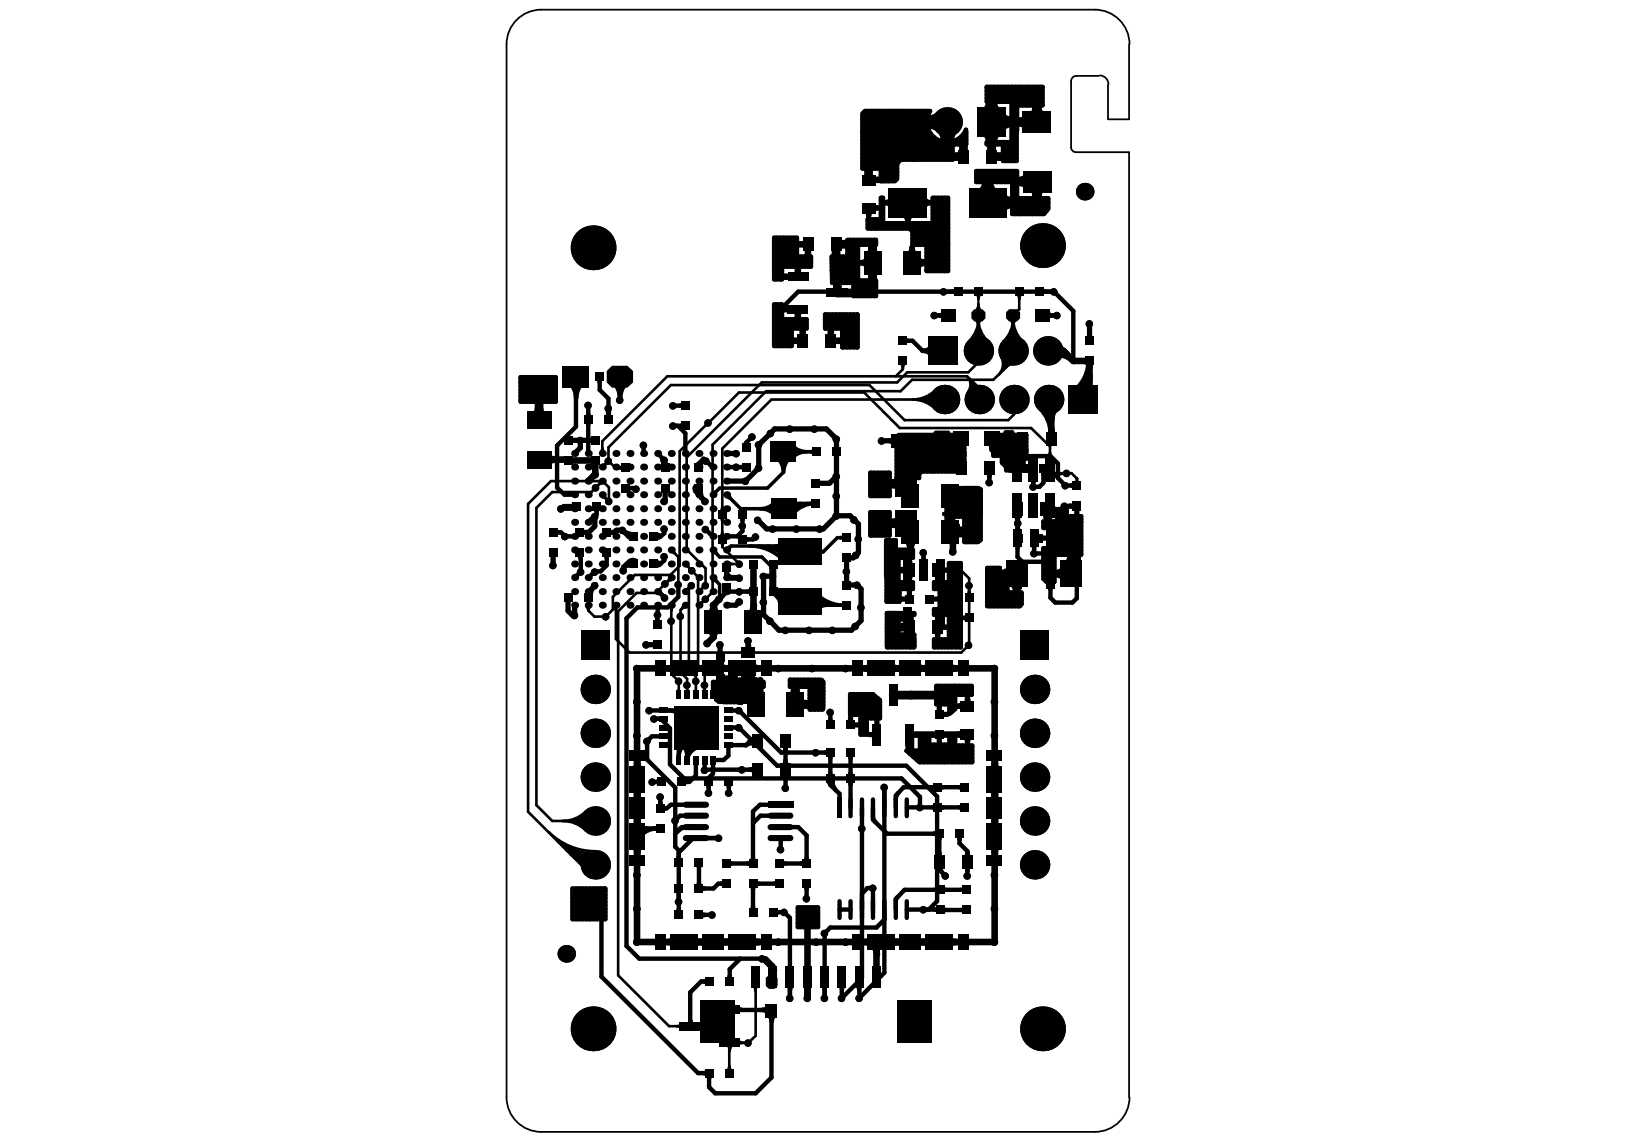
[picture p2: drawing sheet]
<svg xmlns="http://www.w3.org/2000/svg" width="289mm" height="202mm" viewBox="0 0 289 202" stroke-linecap="round" stroke-linejoin="round" font-family="sans-serif">
<path d="M193.8 13.4h-3.9a.93 .93 0 0 0-1 .9v11.7a.85 .85 0 0 0 .9 .8h9.4v166.7M194 13.3a1.55 1.55 0 0 1 1.5 1.6M199.2 7.8v13.2h-3.8v-6.1M199.2 7.8a6.1 6.1 0 0 0-6.1-6.1h-97.6a6.1 6.1 0 0 0-6.2 6.1v185.7a6.1 6.1 0 0 0 6.2 6.2h97.6a6.1 6.1 0 0 0 6.1-6.2" fill="none" stroke="#000" stroke-width=".31"/>
<g fill="none" stroke="#000" stroke-width=".93">
<path d="M174.9 18.3a1.39 1.39 0 0 1-.8 1.3M175.7 19.6a1.39 1.39 0 0 1-.9-1.3v6.4a1.39 1.39 0 0 1 .9-1.3M182.9 19v2.5h-3.1a1.47 1.47 0 0 0 1.3-.7M182.9 19a1.47 1.47 0 0 1-.7 1.3M182.9 19a1.47 1.47 0 0 0 .7 1.3M152.9 37l.4 .9M153.2 30.5l.4 .9M153.2 30.2v1.5h1.8M153.3 30.5l-.4 .9M153.6 37l-.4 .9M153.8 36.3l.9 .4-.9 .3M153.8 31.4l.9 .3-.9 .4"/>
<path d="M155 36.7h-1.8v1.5M156.1 35.7a1.32 1.32 0 0 1 1.3 .9M156.1 35.7h8M157.4 34.9a1.32 1.32 0 0 1-1.3 .8M159.3 37.8a1.31 1.31 0 0 1 .8 1.2M160.2 35.7v3.3a1.31 1.31 0 0 1 .8-1.2M162.9 34.9a1.32 1.32 0 0 0 1.2 .8M163.9 21.5a1.39 1.39 0 0 1 1.3 .9M163.9 21.5h3.2v3.2a1.39 1.39 0 0 1 .8-1.3M164.1 35.7a1.32 1.32 0 0 0-1.2 .9M165.2 20.7a1.39 1.39 0 0 1-1.3 .8M166.3 23.4a1.39 1.39 0 0 1 .9 1.3"/>
<path d="M169.7 27.3l-.9 .3 .9 .4M169.9 26.2l.4 .9M169.9 25.8v1.8h-1.5M170 26.2l-.3 .9M174.1 23.4a1.39 1.39 0 0 1 .8 1.3M174.1 32.5a1.32 1.32 0 0 1-.8 1.2M174.8 21.5h3.3M174.9 26.2l.4 .9M174.9 25.8v1.8h1.6M175 26.2l-.4 .9M175 33.7a1.32 1.32 0 0 1-.8-1.2v3.2h4M175.3 27.3l.8 .3-.8 .4"/>
<path d="M176.8 20.7a1.39 1.39 0 0 0 1.3 .8M176.9 34.9a1.32 1.32 0 0 0 1.3 .8M178.1 21.5a1.39 1.39 0 0 0-1.3 .9M178.2 35.7a1.32 1.32 0 0 0-1.3 .9M179.8 21.6a1.47 1.47 0 0 1 1.3 .7M181.1 32.8a1.47 1.47 0 0 0-1.3-.8h3.1v2.5M181.1 31.2a1.47 1.47 0 0 1-1.3 .8M182.2 33.2a1.47 1.47 0 0 1 .7 1.3M183.6 33.2a1.47 1.47 0 0 0-.7 1.3M138.3 54.5h2.4v1.4M140.7 47.4v1.4h-2.4M141 43.1h1.5v1.8"/>
<path d="M141.3 59.7l-.9 .4 .9 .4M141.6 58.7l.3 .9M141.6 58.3v1.8h-1.6M141.7 58.7l-.4 .9M142.2 42.7l-.9 .4 .9 .4M142.2 43.6l.4 .9M142.9 43.6l-.4 .9M146.5 58.7l.4 .9M146.5 58.3v1.8h1.7M146.6 58.7l-.3 .9M146.9 59.7l.9 .4-.9 .4M147.2 43.6l.3 .9"/>
<path d="M147.7 50.3v1.4h2.5M147.8 42.7l.9 .4-.9 .4M147.8 43.6l-.3 .9M149.1 43.1h-1.6v1.8M151.7 46.3a1.63 1.63 0 0 1 1.3 .7M151.7 46.3h2.2M153 45.7a1.63 1.63 0 0 1-1.3 .6M153.3 47.7a1.62 1.62 0 0 1 .6 1.3M153.9 43.6a1.62 1.62 0 0 1-.6 1.3M153.9 43.6a1.62 1.62 0 0 0 .7 1.3M153.9 43.6v5.4M154.6 47.7a1.62 1.62 0 0 0-.7 1.3"/>
<path d="M160.9 43.6a1.62 1.62 0 0 1-.7 1.3M160.9 43.6a1.62 1.62 0 0 0 .6 1.3M160.9 43.6v2.7h2.1M161.7 45.7a1.63 1.63 0 0 0 1.3 .6M163 46.3a1.63 1.63 0 0 0-1.3 .7M192.2 57.1v3M100.4 77.7h4.6M102.4 77.7v1.3l-1 1M107.3 72v2M128.2 80h1.7M155.5 77.7h2.6M157.8 77.4l-.9 .3 .9 .4"/>
<path d="M162.8 78.3l.3 .8M163.4 78.3l-.4 .8M163.4 77.4l.9 .3-.9 .4M164.7 77.7h-1.7v1.8M167.6 77.4h2v2a1.78 1.78 0 0 1 .6-1.4M167.6 77.4a1.78 1.78 0 0 1 1.4 .6M169 76.8a1.78 1.78 0 0 1-1.4 .6M169 78a1.78 1.78 0 0 1 .6 1.4M174.5 78a1.78 1.78 0 0 1 .6 1.4M175.7 76.8a1.78 1.78 0 0 0 1.3 .6M177 77.4a1.78 1.78 0 0 0-1.3 .6M177 77.4h-2v2a1.78 1.78 0 0 1 .6-1.4"/>
<path d="M178.9 77.5h1.6v1.8M179.4 79.8v2.9M180.2 78l.4 .9M180.2 77.1l-.9 .4 .9 .4M180.8 78l-.3 .9M97.6 97.5v2.2M104.8 91.1l-1 1M104.9 91.1v1.7l-1.1 1.1h-1.5M109.8 93.5a2.64 2.64 0 0 0 2 .8M109.8 93.5h-1.1l-.4 .4h-1.3M109.8 93.5l1.1 1.1h.8M111.6 99.8a1.47 1.47 0 0 0-1.6 .3"/>
<path d="M111.7 99.5h-1.1l-.6 .6v.5M111.8 98.9h-.5l-.4 .3M112 98.9a.93 .93 0 0 0-1 .2M117.3 86.1v2.2l-.1 .1M122.6 85.9v.3l.2 .6M123.1 86.1v1.1l1.3 1.2M123.5 86.2a1.62 1.62 0 0 0 .3 1.7M128.2 84.9h3.3l2.3-2.4v-4.1l2.8-2.7h9.2l1.7 1.7v13.6M136.5 99.6v4.7M147.5 91h2.4l1.5 1.4v5.1l-.9 .9h-1.2v4.8h1.9l.7 .7v5.6l-1.7 1.7h-12.8l-2.7-2.7v-6.9h1.8M147.5 84l-1.2 1.2h-2.4M147.5 91l-2.3 2.3h-10l-1.5-1.6"/>
<path d="M157.3 85.3a1.47 1.47 0 0 1 1.3 .8M157.3 92.3a1.47 1.47 0 0 1 1.3 .7M157.3 92.3h2.6M157.3 85.3h2.6M158.6 91.6a1.47 1.47 0 0 1-1.3 .7M158.6 84.6a1.47 1.47 0 0 1-1.3 .7M159.9 95.2a1.62 1.62 0 0 1 .7 1.3M160 98.1v2.5M160.4 99.2l.4 .8M160.4 98.8v3.5M160.5 99.2l-.4 .8M160.6 84.8a1.62 1.62 0 0 1-.7 1.3"/>
<path d="M160.6 84.8a1.62 1.62 0 0 0 .6 1.3M160.6 84.8v2.7M160.6 93.8v2.7M161.2 95.2a1.62 1.62 0 0 0-.6 1.3M166.9 88.9a1.62 1.62 0 0 1 .6 1.3M167.5 91.1a1.62 1.62 0 0 0 .7 1.3M167.5 91.1a1.62 1.62 0 0 1-.6 1.3M167.5 91.1v2.7h2.2M167.8 88.8l.4 .9M168.1 87.2l.3 .9M168.1 86.8v3.2M168.1 88.4h1.8"/>
<path d="M168.2 87.2l-.4 .9M168.2 88.9a1.62 1.62 0 0 0-.7 1.3M168.4 93.2a1.63 1.63 0 0 0 1.3 .6M168.4 86.8a1.63 1.63 0 0 0 1.3 .7M168.4 88.8l-.3 .9M168.7 88.1l.9 .3-.9 .4M169.3 82.2l-.9 .3 .9 .4M169.6 81.1l.3 .9M169.6 80.8v1.7h-1.6M169.6 81.1l-.3 .9M169.7 93.8a1.63 1.63 0 0 0-1.3 .7M169.7 87.5a1.63 1.63 0 0 0-1.3 .6"/>
<path d="M169.7 87.5h-2.2v2.7M178.5 82.6l.6 .3M179.1 82.4l-.6 .3M179.1 81l.3-.6 .3 .6M180.5 81.3v1.4h-2.6M183.2 94.9h1.4M184.2 90.3l.4 .9M184.9 90.3l-.4 .9M184.9 89.4l.9 .4-.9 .4M186.1 89.8h-1.6v1.8M188.5 89.3h1.4v1.4M188.9 98.2a1.47 1.47 0 0 1-.7 1.3"/>
<path d="M188.9 98.2a1.47 1.47 0 0 0 .8 1.3M188.9 98.2v3h-2.5M100.2 105.4v2.4l.8 .7h.4v-1.7M114 113.7h1.9M127 113.7v2.3M128.2 100.1v1.2l.7 .7h1.5l-2.2-.1M128.4 119.6h-1.4v1.4M130.2 120h3.6M130.4 106.1l-.6 .7h-1.6M131.5 119.6l-.9 .4 .9 .3M132 113.8l.3 .9M132 113v2"/>
<path d="M132 120v1.6M132 113.8l-.3 .9M132.6 119.6l.8 .4-.8 .3M132.9 109.7l-.1 .1M158.6 100.6h1.8M158.6 109.1h1.4v2.4M158.9 110.6h1.5M160.1 110.3l-.9 .3 .9 .4M160.1 101.1l.4 .9M160.1 100.2l-.9 .4 .9 .3M160.1 111.1l.4 .9M160.4 109.2l.4 .9"/>
<path d="M160.4 104.3v1.4h-1.4M160.4 108.8v3.6M160.5 109.2l-.4 .9M160.8 101.1l-.4 .9M160.8 111.1l-.4 .9M164 105.7h1.4M165.1 101.1l.3 .9M165.1 111.1l.3 .9M165.4 109.2l.3 .9M165.4 108.8v3.6M165.4 110.6h1.6M165.4 109.2l-.3 .9"/>
<path d="M165.7 101.1l-.3 .9M165.7 111.1l-.3 .9M165.7 110.3l.9 .3-.9 .4M165.7 100.2l.9 .4-.9 .3M167 100.6h-1.6v1.7M176.8 101.2a1.47 1.47 0 0 1 1.2 .7M176.8 101.2h2.5v2.9M178 100.5a1.47 1.47 0 0 1-1.2 .7M178.1 102.2h1.4v2.2M178.6 102.9a1.47 1.47 0 0 1 .7 1.2M180.1 102.9a1.47 1.47 0 0 0-.8 1.2M186.4 101.2a1.47 1.47 0 0 1 1.2 .7"/>
<path d="M187.6 100.5a1.47 1.47 0 0 1-1.2 .7M131.7 120.3l.3 .9M132.3 120.3l-.3 .9M132.6 122.8a1.62 1.62 0 0 0 .7-1.3 1.62 1.62 0 0 0 .6 1.3M133.3 121.4v2.8M139.6 122.8a1.62 1.62 0 0 0 .7-1.3 1.62 1.62 0 0 0 .6 1.3M140.3 121.4v2.8h2.1M141.1 123.6a1.63 1.63 0 0 0 1.3 .6M142.4 124.2a1.63 1.63 0 0 0-1.3 .7M150 126.5v1.4h1.4M154.7 127.1v2.5h-1.4M161.9 129.6h-1.4v2.4"/>
<path d="M164.3 129.6h2.8M165.7 124.6v1.4h1.4M165.7 129.6v1.4M168.9 129.5h1.7v1.5M170.1 129.1l-.9 .4 .9 .4M170.1 124.2l-.9 .3 .9 .4M170.4 129.9l.3 .8M170.6 123.3l.4 .9M170.6 123v1.5h-1.7M170.7 123.3l-.3 .9M171 129.9l-.4 .8"/>
</g>
<g fill="none" stroke="#000" stroke-width=".77">
<path d="M152.4 19.8h11.5M152.4 19.7v10M153 19.6v10.1M153.7 19.6v10.1M154.3 19.6v10.1M154.9 19.6v10.1M155.5 19.6v12.4M156.1 19.6v12.4M156.8 19.6v12.4M157.4 19.6v12.4M158 19.6v12.1M158.6 19.6v8.8"/>
<path d="M159.2 19.6v8.6M159.9 19.6v8.6M160.5 19.6v8.6M161.1 19.6v8.6M161.7 19.6v8.6M162.3 19.6v8.6M163 19.6v8.6M163.6 19.6v1M164.1 19.6h-11.5l-.4 .4M164.1 19.6a3.6 3.6 0 0 0 1.3 5.1 3.6 3.6 0 0 0 5-1.8M174.1 16.7h9.8M174.1 16.1h9.8"/>
<path d="M174.1 17.3h9.8M174.1 15.5h9.8M174.1 15.3v2.7M174.7 15.3v2.7M175.4 15.3v2.7M176 15.3v2.7M176.6 15.3v2.7M177.2 15.3v2.7M177.8 15.3v2.7M178.5 15.3v13.1M178.5 19.8h.9M178.5 19.2h.9"/>
<path d="M179.1 15.3v13.1M179.4 18.6v4.6M179.7 15.3v3.3M180.3 15.3v3.3M180.9 15.3v3.3M181.6 15.3v3.3M182.2 15.3v3.3M182.8 15.3v3.3M183.4 15.3v3.3M183.9 18h-9.8v-2.7h9.8v3.3h-5.4M152.1 24.1h12.6M152.1 23.5h12"/>
<path d="M152.1 24.8h13.4M152.1 20v9.7h6.1M152.1 26h15.9M152.1 26.6h15.9M152.1 27.2h15.9M152.1 27.9h15.9M152.1 21h11.4M152.1 21.7h11.4M152.1 20.4h11.6M152.1 22.3h11.5M152.1 22.9h11.6M152.1 25.4h18.3"/>
<path d="M152.1 29.1h6.1M152.1 28.5h6.5M153 39h2.8M153 39.6h14.2M153.7 38.7v1.6M154.3 38.7v1.6M154.9 38.7v1.6M155.4 34.9h.4v4.5h8.7v-4.5h2.7v12.9h-3.8v-4.6h-2.4v-2.4l-.6-.5h-7.4v-1.6h2.4zM155.4 38.4h.4M155.4 35.3h.4M155.4 35.9h.4M155.4 36.5h.4"/>
<path d="M155.4 37.1h.4M155.4 30.3h2.8M155.4 30.9h2.8M155.4 37.8h.4M155.4 29.7v2.3h2.5l.3-.4M155.5 34.9v5.4M156.1 39.4v.9M156.8 39.4v.9M157.4 39.4v.9M158 39.4v.9M158.6 39.4v.9M158.6 28.4l-.4 .5v2.7"/>
<path d="M159.2 39.4v.9M159.9 39.4v.9M160.5 39.4v1M161.1 39.4v3.8M161.7 39.4v3.8M162.3 39.4v3.8M163 39.4v3.8M163.6 22.4v5.8M163.6 39.4v8.4M164.2 23.7v4.5M164.2 39.4v8.4M164.5 38.4h2.7"/>
<path d="M164.5 35.3h2.7M164.5 35.9h2.7M164.5 36.5h2.7M164.5 37.1h2.7M164.5 37.8h2.7M164.5 39h2.7M164.8 24.3v3.9M164.8 34.9v12.9M165.4 24.7v3.5M165.4 34.9v12.9M166.1 25v3.2M166.1 34.9v12.9"/>
<path d="M166.7 25.1v3.1M166.7 34.9v12.9M167.3 25.1v3.1M167.9 25v3.2M168.5 24.8v.7M168.6 24.8h1.8M169.2 24.4v1.1M169.6 24.1h.8M169.8 23.9v1.6M170.1 23.5h.3M170.4 22.9v2.6h-2.4v2.7h-9.1l-.3 .2M172.2 30.2h7.2v4.8h5.5v1.8l-.8 1h-5.6v-5.7h-6.3z"/>
<path d="M172.2 30.3h7.2M172.2 30.9h7.2M172.2 31.6h7.2M172.3 30.2v1.9M172.9 30.2v1.9M173.5 30.2v1.9M174.1 25.4h5.2M174.1 25.1v.4M174.1 30.2v1.9M174.7 25.1v.4M174.7 30.2v1.9M175.4 25.1v.4"/>
<path d="M175.4 30.2v1.9M176 25.1v.4M176 30.2v1.9M176.6 25.1v.4M176.6 30.2v1.9M176.9 26h2.4M176.9 26.6h2.4M176.9 27.2h2.4M176.9 27.9h2.4M177.2 25.1v3.3M177.2 30.2v1.9M177.8 25.1v3.3"/>
<path d="M177.8 30.2v1.9M178.5 24.1h.8M178.5 23.5h.8M178.5 24.8h.8M178.5 30.2v1.9M178.5 21h.9M178.5 21.7h.9M178.5 20.4h.9M178.5 22.3h.9M178.5 22.9h.9M178.5 35.3h6.4M178.5 35.9h6.4"/>
<path d="M178.5 36.5h6.4M178.5 32.8h.9M178.5 33.4h.9M178.5 32.2h.9M178.5 34h.9M178.5 34.7h.9M179.1 30.2v7.6M179.3 23.2v5.2h-2.4v-2.9h-2.8v-.4h4.4M179.7 35v2.8M180.3 35v2.8M180.9 35v2.8M181.6 35v2.8"/>
<path d="M182.2 35v2.8M182.8 35v2.8M183.4 35v2.8M184 35v2.8M184.7 35v2.1h-6.2M136.5 59.4h3.1M136.5 58.8h3.1M136.5 58.2h3.1M136.5 45.2h4.1M136.5 44.6h4.1M136.5 43.3h4.1M136.5 47h6.6v-1.7h-2.5v-3.4h-4.1v7.4h1.4v-2.3"/>
<path d="M136.5 56.3h5.8v1.6h-2.7v3.1h-3.1v-7.3h1.4v2.6M136.5 55.1h1.4M136.5 55.7h1.4M136.5 54.5h1.4M136.5 53.8h1.4M136.5 48.3h1.4M136.5 48.9h1.4M136.5 47.7h1.4M136.5 42.7h4.1M136.5 42.1h4.1M136.5 43.9h4.1M136.5 45.8h6.6"/>
<path d="M136.5 46.4h6.6M136.5 56.9h5.8M136.5 57.6h5.8M136.9 41.9v7.4M136.9 53.7v7.3M137.6 41.9v7.4M137.6 53.7v7.3M137.9 57.6v-3.2l2.9-3h45.1l3.4 3.4v8.9M138.2 41.9v5.1M138.2 56.3v4.7M138.8 41.9v5.1M138.8 56.3v4.7"/>
<path d="M139.4 41.9v5.1M139.4 56.3v4.7M140 41.9v5.1M140 56.3v1.6M140.7 45.3v1.7M140.7 56.3v1.6M141.3 45.3v1.7M141.3 56.3v1.6M141.9 45.3v1.7M141.9 56.3v1.6M142.5 45.3v1.7M145.5 55.5h5.8v5.8h-2.7v-3.4h-3.1z"/>
<path d="M145.5 55.7h5.8M145.5 56.3h5.8M145.5 56.9h5.8M145.5 57.6h5.8M145.6 55.5v2.4M146.2 55.5v2.4M146.7 47.7h4.6M146.7 47h4.6M146.7 45.8h4.6M146.7 46.4h4.6M146.8 48.3h4.5M146.8 48.9h4.5"/>
<path d="M146.9 45.3v4.6M146.9 55.5v2.4M147.5 45.3v4.6M147.5 55.5v2.4M148.1 45.3v4.6M148.1 55.5v2.4M148.6 59.4h2.7M148.6 58.8h2.7M148.6 58.2h2.7M148.7 45.3v4.6M148.7 55.5v5.8M149.3 45.3v4.6"/>
<path d="M149.3 55.5v5.8M149.5 45.2h1.8M149.5 44.6h1.8M149.5 43.3h1.8M149.5 42.7h5M149.5 43.9h1.8M149.9 42.3v7.6M149.9 55.5v5.8M150.6 42.3v9.9h3.9v-2.7h-7.7M150.6 55.5v5.8M150.6 51.4h3.9M150.6 52h3.9"/>
<path d="M150.6 50.7h3.9M150.6 50.1h3.9M151.2 42.3v9.9M151.2 55.5v5.8M151.3 49.5v-6.3h3.2v-.9h-5v3h-2.8l.1 4.6h3.8M151.8 42.3v.9M151.8 49.5v2.7M152.4 42.3v.9M152.4 49.5v2.7M153 42.3v.9M153 49.5v2.7M153 40.2h14.2"/>
<path d="M153.7 42.3v.9M153.7 49.5v2.7M154.3 42.3v.9M154.3 49.5v2.7M159.5 59.8l.7 .3-.7 .3M160.9 40.8h6.3M161 42.7h6.2M161 42.1h6.2M161 41.5h6.2M163.4 45.2h3.8M163.4 44.6h3.8M163.4 43.3h3.8"/>
<path d="M163.4 47.7h3.8M163.4 47h3.8M163.4 43.9h3.8M163.4 45.8h3.8M163.4 46.4h3.8M164.8 55.6h2.6M166.8 55.1l-.6 .4-.6 .1 .6 .1 .6 .4M168.7 51.2l-.6 .2 .6 .3M183.6 51.2l.7 .2-.7 .3M183.9 55.6h2.5M184.5 55.1l.6 .4 .6 .1-.6 .1-.6 .4M91.8 66.5h6.2v4.4h-6.2z"/>
<path d="M91.8 69.3h6.2M91.8 70.6h6.2M91.8 69.9h6.2M91.8 68.1h6.2M91.8 66.8h6.2M91.8 67.5h6.2M91.8 68.7h6.2M92.3 66.5v4.4M92.9 66.5v4.4M93.5 66.5v4.4M94.2 66.5v4.4M94.8 66.5v4.4"/>
<path d="M95.4 66.5v4.4M96 66.5v4.4M96.6 66.5v4.4M97.3 66.5v4.4M97.9 66.5v4.4M100.5 67.5l.8 1.2 .3 1.5M101.6 66.5v8.8l-3.3 3.3v7.4l1.3 1.3h1.8M102.8 67.5l-.8 1.2-.3 1.5M103.5 73.7l.3-.7 .2 .7M103.5 74.2l.3 .7 .2-.7M103.8 71.5v8.5M105.5 66.7l.3 .7 .3-.7"/>
<path d="M105.8 66.5v2.3l1.5 1.5v1.7M108.3 67.5l.8 1.2 .2 1.5M109.1 66.7l.2 .7 .3-.7M109.3 66.5v4.1M110.5 67.5l-.8 1.2-.3 1.5M113.5 78.5v1.5M116 80l1.3 1.3v1.2M118.7 71.6h2.3M118.7 75.1h2.3M119.6 75.1l1.3 1.3v3.6M120.7 71.3l-.7 .3 .7 .2M120.7 74.8l-.7 .3 .7 .3"/>
<path d="M131.7 78l-.2 .4-.1 .5M131.7 78v.9M132.7 77l-1 1M136.5 60.6h3.1M136.5 60h3.1M148.6 60.6h2.7M148.6 60h2.7M158.2 79.8h11.9M158.2 77.4h11.9M158.2 79.2h11.9M158.2 78.6h11.9M158.2 78h11.9"/>
<path d="M158.5 76.7h11.6v6.5h-7.5M158.6 76.7l-.4 .3v7.3h3.9v-.7l.4-.4M159.2 76.7v7.6M159.2 60.1h1.8l1.7 1.8M159.9 76.7v7.6M160.5 76.7v7.6M161.1 76.7v7.6M161.7 76.7v7.6M162.3 76.7v6.6M162.7 61.9a2.02 2.02 0 0 1 1.8 1M162.7 61.9h3.8M163 76.7v6.5"/>
<path d="M163.6 76.7v6.5M164.2 76.7v6.5M164.5 60.8a2.02 2.02 0 0 1-1.8 1.1M164.8 76.7v6.5M165.4 76.4v6.8M166.1 76.4v6.8M166.7 76.4v6.8M167.2 79.8v-3.4h-2.1v3.5h-2.8M167.3 76.7v6.5M167.9 76.7v6.5M168.5 76.7v6.5M169.2 76.7v6.5"/>
<path d="M169.8 76.7v6.5M174.5 78.2a1.16 1.16 0 0 1 .5 1M175 79.2l.8 .9M175 77.4v1.8M175.2 79.8h5.8M175.2 77.4h5.8M175.2 79.2h5.8M175.2 78.6h5.8M175.2 78h5.8M175.4 76.7v3.7M175.6 78.2a1.16 1.16 0 0 0-.5 1M176 76.7v3.7"/>
<path d="M176.6 76.7v3.7M177.2 76.7v4.1M177.4 79.8v-3.5h1.1v3.4h2.5v1.2h-2.3v2.1h-.5M177.8 76.3v6.5M178.5 76.3v6.7M179.1 76.7v2.7M179.1 79.7v1.2M179.7 76.7v2.7M179.7 79.7v1.2M180.3 76.7v2.7M180.3 79.7v1.2M180.9 76.7v2.7"/>
<path d="M180.9 79.7v1.2M97.6 93.9h1.4l.7 .7h1.7M97.8 93.6l.7 .3-.7 .3M101.4 89l-.7 .3 .7 .2M101.7 89.3h-2.3l-.4 .4h2.4M102 97.7l.3 .5 .1 .6M102.4 97.6v3.3l-1 1M105 89.5l.2 .7 .3-.7M105.2 89.3v1.4l-.3 .4M106.7 97.7l.3 .7 .3-.7M107 97.5v2.2l-1.1 1.1h-1l-1.1 1.1M107.4 93.5l-.4 .4"/>
<path d="M110.3 86.1h1.8l.1 .2M110.5 85.8l.7 .3-.7 .3M115.6 94.3l.6 .3-.6 .3M115.6 99.2l.6 .3-.6 .3M117.1 82.3l.2-.7 .3 .7M117.2 93.3v.8l-.6 .5h-1.3M117.2 98.2v.7l-.7 .6h-1.2M124.1 80.9l-.4 .5-.2 1.1M124.5 93.4l1.2 1.2M125.3 81.9l.5 .3M125.8 82.4l-1.3-1.1h-.7l-.7 .5v.7M128.2 82.4l3.5 .1"/>
<path d="M130.7 91l.3 .7 .2-.7M130.7 82.4l.8 .3M131 90.7v3l-1 .9h-1.8M131.2 94.9l.7 .2-.7 .3M131.4 82.2l-.5 .2M133.3 94.7l-.5 .4h-1.8M153.5 90.4h3.4v4.1h-3.4zM153.5 91h3.4M153.5 91.6h3.4M153.5 83.4h3.4v4.1h-3.4zM153.5 94.1h3.4M153.5 92.2h3.4"/>
<path d="M153.5 92.8h3.4M153.5 86.6h3.4M153.5 86h3.4M153.5 83.5h3.4M153.5 85.4h3.4M153.5 84.2h3.4M153.5 84.8h3.4M153.5 93.4h3.4M153.5 87.3h3.4M153.7 83.4v4.1M153.7 90.4v4.1M154.3 83.4v4.1"/>
<path d="M154.3 90.4v4.1M154.9 83.4v4.1M154.9 90.4v4.1M155.5 83.4v4.1M155.5 90.4v4.1M156.1 83.4v4.1M156.1 90.4v4.1M156.3 98.4h4.7v-1.4h-4.6v9.1h2.2v-3.4M156.3 99h2.2M156.3 99.6h2.2M156.3 96.5h1.7M156.3 97.2h4.7"/>
<path d="M156.3 95.9h1.7M156.3 97.8h4.7M156.8 83.4v4.1M156.8 90.4v4.1M156.8 95.3v10.8M157.4 95.3v10.8M158.2 81.7h11.9M158.2 82.3h11.9M158.2 82.9h11.9M158.2 80.5h11.9M158.2 83.5h4M158.2 84.2h3.9"/>
<path d="M158.2 81.1h11.9M158.5 98.4v4.3M158.6 97v1.4M159.2 97v1.4M159.9 97v1.4M160.5 97v1.4M160.9 97v.7h-2.7v3.9h-1.9v-6.3h1.7v10.8M162.9 98.6l.3 .6M162.9 97.5v3.1M163 98.6l-.3 .6M166.5 90.7h3.6M167 91h6"/>
<path d="M167.2 91.1h5.4M167.3 86.1v.4M167.3 90.4v.7M167.4 99.6h2.1M167.9 86.1v.4M167.9 90.4v.7M167.9 99.3v14.9M168.5 86.1v.4M168.5 90.4v.7M168.5 99.3v14.9M169.2 86.1v.4M169.2 90.4v.7"/>
<path d="M169.2 99.3v14.9M169.8 86.1v.4M169.8 90.4v.7M170.1 91.6h2.9M170.1 86.1v9.5h2.4M170.1 80.4h-2.5v2.6h-4.8v-1h-.5M170.1 94.1h2.9M170.1 94.7h2.9M170.1 92.2h2.9M170.1 92.8h2.9M170.1 89.7h2.9M170.1 87.9h2.9"/>
<path d="M170.1 88.5h2.9M170.1 89.1h2.9M170.1 86.6h2.9M170.1 93.4h2.9M170.1 87.3h2.9M170.3 90.4v-3.9h-3.3v-.4h5.6l.4 .2v8.9l-.3 .3M170.4 86.1v9.5M171 86.1v9.5M171.6 86.1v9.5M172.3 86.1v9.5M172.5 86.1l.5 .4M172.9 86.3v9h-2.8"/>
<path d="M173 90.4h-6v.6M173 90.9l-.3 .1M174.1 83.2l.3 .4 .1 .6 .1-.6 .3-.4M174.5 82.5v2.6M175.2 80.1h1.7M176.9 80.4h-1.7v-3.7h5.8v2.7h-3.5v3.6M177 80.1l.5 .6v2.2M177 80.5l.5 .5M177.3 80.5h8l1.3 1.3v2.5l1.3 1.3h2v.1M177.5 81.7h1.2M177.5 82.3h1.2M177.5 81.1h1.2"/>
<path d="M177.6 82.6l.4 .4M177.9 82.9h.8M179 90.9l.4 .4 .1 .6M179.1 90.5l.3 .4 .2 .5 .1-.5 .3-.4M179.3 96l.3 .6M179.5 93.2l.2 .7M179.5 89.3v8.9l.8 .9h4.1l.9-.9M179.6 93.2l-.3 .7M179.6 89.8v5M179.6 93.8l.4 .9M179.7 96l-.2 .6M181.9 84.3l.4 .8 .3-.8"/>
<path d="M182.1 96l.3 .6M182.3 82.7v3.2h1l.7-.7v-2.5M182.4 94.9v2.7h2.5M182.6 96l-.3 .6M183.8 83l.2 .6 .3-.6M184 98.4h2M184 99h2M184 99.6h2M184 97.2h6.7M184 97.8h6.7M184 92.2h6.7M184 92.8h6.7"/>
<path d="M184.5 89.8h3.7v1.2h2.5v6.9h-4.7v4.8h-1.4l-.5-.5M184.7 92v1.1M184.7 96.7v6M184.9 89.4l.5 .3 .5 .1-.5 .1-.5 .3M185 94.1h5.7M185 94.7h5.7M185 96.5h5.7M185 95.3h5.7M185 95.9h5.7M185 93.4h5.7M185 96l.3 .6 .3-.6M185.3 92v13.4l.8 .9h3.1l.7-.8v-3.2"/>
<path d="M185.9 92v10.7M186.5 89.8v8.1M186.5 90.4h1.7M186.5 91h1.7M186.5 91.6h4.2M186.5 92h-2.5v1.1h1v3.6h-1v5.4h2M187.1 89.8v8.1M187.8 89.8v8.1M188.4 91v6.9M189 91v6.9M189.6 91v6.9M189.7 89l-.7 .3 .7 .2"/>
<path d="M189.7 98.4l.2-.6 .3 .6M189.7 85.4l-.7 .2 .7 .3M189.9 89.3h-2.1l-.6 .5M189.9 96.7v2M190.2 91v6.9M101.8 101.5l-.4 .1M103.8 104.4l1.1-1.1-1.1 1.1v1M103.8 104.4l-.3 .4-.1 .6M105.1 103.1a3.2 3.2 0 0 0-.9 2.3M115.7 109.9l.2-.7 .3 .7M115.9 108.5v1.7M115.9 106.8l.1 1.7"/>
<path d="M116 104.6l.7 .3M116 104.4h.2l1 1M119.6 103.1v2.2l-1.8 1.8h-5.4l-1.9 2v57.8l2.3 2.2h22.3l1.2 1.2v2.7l-.2 .2M127.9 103.8l-.2 1-.4 .6M128.2 104.4h2.1M128.2 103.7v.7l-2.4 2.4M128.9 119.4v4.4M129.5 119.4v4.4M132.6 104l-.8 .4M132.9 104.3l-2.5 .1M134.1 119.7v2.2h-7.8M134.3 119.9v3.3l-.4 .4"/>
<path d="M139.4 119.9v1.2M140 119.9v1.2M140.7 119.9v1.2M141.3 119.9v1.2M141.9 119.9v1.2M142.5 119.9v1.2M143.1 119.9v5.3M143.8 119.9v5.3M144.4 119.9v5.3M144.9 119.9h-5.6v1.2h3.5v4.1h2.3M145 120l.2 .3v4.7M156.3 100.3h2.2"/>
<path d="M156.3 101.5h2.2M156.3 100.9h2.2M156.4 102.7h4.6v1.2h-2.4M156.4 102.1h2.1M156.4 104h2.2M156.4 103.3h4.6M156.4 105.2h2.2M156.4 104.6h2.2M156.4 105.8h2.2M156.5 112.6h4.8M156.5 111.4h2M156.5 108.9h2"/>
<path d="M156.5 109.5h2M156.5 110.8h2M156.5 110.2h2M156.5 112h4.8M156.5 113.2h4.8M156.5 113.9h4.8M156.5 108.3h4.8M156.8 108.1v6.1M157.4 108.1v6.1M158 108.1v6.1M158.2 108.1v3.8h3.1v2.3h-4.8v-6.1h4.8v.4h-2.8v4.3h2.8M158.6 108.1v.4"/>
<path d="M158.6 111.9v2.3M159.2 102.7v1.2M159.2 108.1v.4M159.2 111.9v2.3M159.9 102.7v1.2M159.9 108.1v.4M159.9 111.9v2.3M160.5 102.7v1.2M160.5 108.1v.4M160.5 111.9v2.3M161.1 108.1v.4M161.1 111.9v2.3"/>
<path d="M164.8 103.3h4.7M164.8 113.2h4.7M164.8 113.9h4.7M164.8 108.3h4.7M164.8 107.7h4.7M164.8 102.7v1.2M164.8 107.4v1.1M164.8 112.8v1.4M165.4 102.7v1.2M165.4 107.4v1.1M165.4 112.8v1.4M165.8 104h3.7"/>
<path d="M165.8 105.2h3.7M165.8 104.6h3.7M165.8 105.8h3.7M165.8 106.4h3.7M165.8 107.1h3.7M166.1 102.7v5.8M166.1 112.8v1.4M166.7 102.7v5.8M166.7 112.8v1.4M167.3 102.7v5.8M167.3 112.8v1.4M167.4 102.7v-3.4h2.1v14.9h-4.7v-1.4h2.6v-4.3h-2.6v-1.1h1v-3.5h-1v-1.2h4.7"/>
<path d="M167.4 102.1h2.1M167.4 100.3h2.1M167.4 101.5h2.1M167.4 100.9h2.1M167.4 112.6h2.1M167.4 111.4h2.1M167.4 108.9h2.1M167.4 109.5h2.1M167.4 110.8h2.1M167.4 110.2h2.1M167.4 112h2.1M168.7 109h2.3"/>
<path d="M170.7 108.7l-.7 .3 .7 .3M174.1 100.2h2.3v4.3h3.8v2.1l-.3 .3h-5.8zM174.1 102.7h3.6M174.1 102.1h3.6M174.1 104h3.6M174.1 103.3h3.6M174.1 100.3h2.3M174.1 101.5h2.3M174.1 100.9h2.3M174.1 105.2h6.1M174.1 104.6h6.1M174.1 105.8h6.1"/>
<path d="M174.1 106.4h6.1M174.7 100.2v6.7M175.4 100.2v6.7M176 100.2v6.7M176.6 101.7v5.2M177.2 101.7v5.2M177.8 104.5v2.4M178.5 104.5v2.4M179.1 104.5v2.4M179.7 104.5v2.4M180.2 106.5l-.3 .4M180.2 104.7h-2.5v-3h-3.5v5.2"/>
<path d="M184 100.3h2M184 101.5h2M184 100.9h2M185 103.2l.3 .7 .3-.7M189.7 102.5l.2 .7 .3-.7M114.5 125.3h5.2M115.1 137.9h1.6M115.4 126.8h1.6M116.4 137.7l-.6 .2 .6 .3M116.6 126.8l1.6 1.7v6.3l2.5 2.5h38.3l3.3 3.3v1.8M117 129.9h-2l-.9 .8v3.3l5 4.9v10.5l.6 .6v11.4M118 125.3a3.1 3.1 0 0 1 2.2 .9"/>
<path d="M119.7 131.3v2.8M120 125.3l.8 .4M120.2 130.6a1.93 1.93 0 0 0-.6 1.4M120.3 130.8a3.2 3.2 0 0 1 .9 2.3M120.3 131.2a3.3 3.3 0 0 1 1 2.3M120.5 137.7l.7 .2-.7 .3M120.8 131.1l-.9 1.3-.3 1.4M120.8 130.7l.3 .4 .1 .6M121.2 129.8v4.3M122.7 134.1v2.7l-1.1 1.1h-1.3M123.1 130.2a2.24 2.24 0 0 0-1.9 2.2M123.2 131a2.4 2.4 0 0 0-2 2.4"/>
<path d="M123.3 131.8a2.55 2.55 0 0 0-2.1 2.5M124.3 134.1v1.7h9.3M124.7 138.2l.3 .7 .3-.7M125.8 120.7h8.9M125.8 120.9h1.4v2.5h.4M126.3 123.2h8M126.3 122.5h8M126.4 120.3v.6M126.4 121.4v2.1M127 120.3v.6M127 121.4v2.4M127.2 121.3h3.5"/>
<path d="M127.6 120.3v3.5h2.7M128.3 120.3v3.5M128.3 138.2l.3 .7 .2-.7M128.5 128.3h1.8l6.8 6.8h22.8l5.4 5.4v18.5l-1.5 1.4M128.5 125.3h1.8l7.5 7.4h8.7v5.8l1.6 1.5v2.5M128.6 137.9v2M128.8 120.1h1M128.9 122.8l-.1 .1M129.8 121.9v-2.5h-1v2h-2.5v2l.5 .4h7M130.1 120.3v3.5M130.7 120.3v3.7l-.4-.1M130.7 121.1h4v-.8h-8.9v2.3"/>
<path d="M131.4 120.3v.8M131.4 121.9v1.9M132 120.3v.8M132 121.9v1.9M132.3 130.7l.5 .1 .4 .3M132.3 130.7l-.6 .7h-3.2v1.9l-.9 .8h-1.8v2.4l-.8 .7v2.7M132.3 130.7h1.3M132.6 120.3v.8M132.6 121.9v1.9M133.2 135.4l-.5 .3-.5 .1 .5 .1 .5 .3M133.2 130.3l-.4 .3-.5 .1M133.2 120.3v.8"/>
<path d="M133.2 121.9v1.9M133.2 131.4a1.32 1.32 0 0 0-1.7 .1M133.6 130.8a1.86 1.86 0 0 0-1.8 .5M133.7 130.8a1.16 1.16 0 0 0-1.5 .1M133.8 120.3v.8M133.8 121.9v1.9M134.5 120.3v.8M138.1 131.4l.4 .4 .1 .6 .1-.6 .3-.4M138.1 135.1l.4-.4 .1-.6 .1 .6 .3 .4M138.1 136.4l.4 .5 .1 .5 .1-.5 .3-.5M138.6 130.7v8.3M139.3 120.1h5.7v5.1"/>
<path d="M139.3 120.7h5.9M142.8 123.8h2.4M142.8 121.9h2.4M142.8 121.3h2.4M142.8 123.2h2.4M142.8 122.5h2.4M142.8 124.4h2.4M146.2 137.3a1.24 1.24 0 0 0 .3 1.1M146.2 137.7l.3 .6 .2-.6M146.2 132.5l-.7 .2 .7 .3 .3 .7 .2-.7M146.2 127.6l.3-.7 .2 .7M146.2 137.1l.3-.6 .2 .6"/>
<path d="M146.5 125.6v2.3M146.9 137.4a2.32 2.32 0 0 0 .6 2.1M149.8 137.7l.2 .6M149.8 133.1l.2 .6M149.9 123.8h5.3M149.9 123.2h4.9M149.9 122.5h4.2M149.9 125.6h5.3M149.9 125h5.3M149.9 124.4h5.3M150 136.5l-.2 .6M150 136.4l.3 .7"/>
<path d="M150 132.7v11.3M150.3 137.7l-.3 .7M150.3 133l-.3 .7M150.6 122.5v3.6M151.2 122.5v3.6M151.8 122.5v7.1h1.1v-2.9h2.3v-3.2M151.8 128.7h1.1M151.8 129.3h1.1M151.8 128.1h1.1M151.8 126.9h1.1M151.8 127.5h1.1M151.8 126.2h3.4"/>
<path d="M152.4 122.5v7.1M153 122.5v4.2M153.7 122.5v4.2M154.3 122.8v3.9M154.9 123.2v3.5M155.1 123.5l-1.1-1h-4.1v3.6h1.9M156 138.9v32.7l-4.4 4.5v-3.7M158.5 139.8l-.4 .6-.1 .6M159.9 132.4h11.6M159.9 132.4l2.3 2h9.3v-2.9h-3v-2h-1v1.8h-3.6v-1.8h-1.6v2.9M160.5 132.4v.6M160.6 129.5l-.1 .1"/>
<path d="M160.6 133.1h10.9M161.1 132.4v1.1M161.3 133.7h10.2M161.7 132.4v1.7M162 134.3h9.5M162.3 131.2h1.6M162.3 130h1.6M162.3 130.6h1.6M162.3 131.8h9.2M162.3 129.5v4.9M163 129.5v4.9M163.6 129.5v4.9"/>
<path d="M164.2 131.3v3.1M164.8 131.3v3.1M165.1 123.8h3.4M165.1 121.9h6.3M165.1 121.3h6.3M165.1 123.2h3.4M165.1 122.5h6.3v-1.5h-6.3v3.2h2.4v1.7l1-.8v-2.6M165.2 138.6l-.7 .3 .7 .2M165.4 121v3.2M165.4 131.3v3.1M165.7 138.6l.7 .3-.7 .2M166.1 121v3.2"/>
<path d="M166.1 131.3v3.1M166.7 121v3.2M166.7 131.3v3.1M167.3 121v3.2M167.3 131.3v3.1M167.5 131.2h1M167.5 130h1M167.5 125.6h.4M167.5 125h1M167.5 130.6h1M167.5 124.4h1M167.9 121v4.5"/>
<path d="M167.9 129.5v4.9M168.5 121v1.5M168.5 131.5v2.9M169.2 121v1.5M169.2 131.5v2.9M169.8 121v1.5M169.8 131.5v2.9M169.9 138.6l-.7 .3 .7 .2M170.2 138.9h-10.8l-1.4 1.4v3.7M170.4 121v1.5M170.4 131.5v2.9M171 121v1.5"/>
<path d="M171 131.5v2.9M101 156.7h5.8v5.4h-5.8zM101 159h5.8M101 158.4h5.8M101 159.7h5.8M101 157.2h5.8M101 157.8h5.8M101.6 156.7v5.4M102.2 156.7v5.4M102.8 156.7v5.4M103.5 156.7v5.4M104.1 156.7v5.4"/>
<path d="M104.7 156.7v5.4M105.3 156.7v5.4M105.9 156.7v5.4M106.6 156.7v5.4M113.8 146.1l-.4 .3v.2M113.8 146.1h2.7M113.8 146.1l-1.4 1.5M114.1 146.1a2.17 2.17 0 0 0-1.6 .7M115.9 146.1a4 4 0 0 0-2.8 1.2M116.2 145.9l-.7 .2 .7 .3M116.2 142.3l.3-.7 .2 .7 .7 .3-.7 .2M116.5 140.6v2h1.1l.7-.7h4.4"/>
<path d="M119.5 157l.2 .6 .3-.6M119.5 151.7l.2-.6 .3 .6M120.9 146a.93 .93 0 0 0-1 .2M121 146a2.02 2.02 0 0 0-1.5 .6M122.7 145.9h-2.4l-1.2 1.2M122.7 143.9h-2.7l-.9 .8M123 156.4l.3-.6 .3 .6 .6 .3-.6 .3M123 152.4l.3 .6 .3-.6M123.3 152.1v4.6h2.5l.9-.8h1.4M126.8 147.8h-4.5l-2.6 2.6M127.8 155.6l-.6 .3 .6 .2M128.4 152l.6 .3-.6 .3"/>
<path d="M133.1 155.6l.7 .3-.7 .2-.3 .7-.2-.7M133.1 152l-.3-.6-.2 .6-.7 .3 .7 .3M137.3 155.6l-.7 .3 .7 .2M137.6 155.9h-4.8v5M137.7 145.9h3.1l1.5 1.5v4.9h-4.7M137.7 141.9h-3.6l-1.3 1.2v9.2h-4.7M137.7 143.9h-3.6l-1.3 1.3M137.7 147.8v2M137.8 152l.7 .3-.7 .3M142 156.1l.3 .7 .3-.7M142.3 155.9v2.6M142.6 152l-.3-.6-.3 .6-.7 .3 .7 .3"/>
<path d="M148.1 159v2.9M150 159v2.9M152 141v31.5l-3.5 3.6v-3.7M152 157.6l1-1h1v5.3M154 144l.1 .6 .3 .5M154 141v3.6l2.5 2.5h9.2v6.3M158.3 158.3l-.3 .7M159.9 141v3M159.9 159v2.9M165.2 142.1l-.7 .3 .7 .3M165.3 151.4l.3-.5 .1-.5 .1 .5 .3 .5M165.3 152.7l.4 .7"/>
<path d="M165.4 146.8l-.6 .3 .6 .2 .3 .7 .3-.7M165.5 152a.93 .93 0 0 0 .1 1.3M165.6 156.7l-.7 .3 .7 .2M165.7 152l-.1 .1M165.7 153.4l1.1 1.1M165.7 142.1l.7 .3-.7 .3M166.1 156.7l.7 .3-.7 .2M166.1 152.7l-.3 .7M166.1 152.6a.93 .93 0 0 0 .1 1.3M169 147.3l.2 .7 .3-.7M169.2 147.1v1.7l1.4 1.3v4.4M169.9 142.1l-.7 .3 .7 .3"/>
<path d="M170.2 142.4l-10.3 .1M170.2 151.4l.3-.5 .1-.5 .1 .5 .3 .5M170.2 152.6l.3 .5 .1 .5 .1-.5 .3-.5M170.3 156.7l-.7 .3 .7 .2M170.6 157h-11l-1.6 1.6v3.3M101 160.3h5.8M101 160.9h5.8M101 161.5h5.8M106.1 161.1v11.2l17 17h2v2.5l1.1 1h7.1l2.8-2.7v-11.8M119.5 161.1l.2-.7 .3 .7M123.3 161.4h2.3M123.6 161.1l.6 .3"/>
<path d="M124.2 161.4l-.6 .3M124.9 172.8l-.7 .3 .7 .3M125.2 173.1h-1.5l-2 2v5.9M128.4 172.8l.3-.6 .3 .6M128.7 178.1h7.1M130.1 177.9l.6 .2M130.6 169.1l-1.9 1.9v2.1M130.7 178.1l-.6 .2M132.6 160.6l.2-.6 .3 .6M134.3 178.1a1.86 1.86 0 0 1 1.3 .6M134.5 169.1l1.8 1.9-.1 .7-.6 .9M135.1 169.1a2.7 2.7 0 0 1 .8 2.1"/>
<path d="M135.6 177.7l-.5 .3-.5 .1M135.6 179l.4 .5 .1 .7M136 171l.3-.7 .3 .7M136.3 171.9l.3 .6M136.3 170.3l.3 .5 .1 .5M136.4 160.9h1.9l1 1v14.2M136.6 179l-.3 .5-.1 .7M136.7 160.6l.6 .3-.6 .3M139.1 173.8l.3 .6M139.6 173.8l-.3 .6M140.7 160h3.6v3.5h-3.6zM140.7 162.1h3.6"/>
<path d="M140.7 163.4h3.6M140.7 162.8h3.6M140.7 160.3h3.6M140.7 160.9h3.6M140.7 161.5h3.6M141.3 160v3.5M141.9 160v3.5M142.5 160v3.5M143.1 160v3.5M143.8 160v3.5M145.2 173.8l.3 .6 .2-.6M148.1 160.4h1.9"/>
<path d="M148.3 173.8l.3 .6M148.7 173.8l-.2 .6M151.3 173.8l.3 .6M151.8 173.8l-.3 .6M156 161.9l-.3 .6M156 162.2l-1.4 1.4h-8.1l-1 1v11.5M159.9 160.4l10.7 .1M164.8 160.4l.8 .4M165.6 160.2l-.5 .2M166.1 160.2l.7 .3-.7 .3M170.3 160.2l-.7 .3 .7 .3M121.7 180.1l.3 .6"/>
<path d="M121.8 180.1l-.3 .6M124.8 189l-.7 .3 .7 .3 .3 .6 .2-.6M128.7 183.9h-.1"/>
</g>
<g fill="none" stroke="#000" stroke-width=".46">
<path d="M178.1 56.2a2.01 2.01 0 0 1 .6 1.4 2.01 2.01 0 0 1 .6-1.4M179.4 51.8l.3 .5 .1 .5 .1-.5 .3-.5M179.8 51.4v3.1l-1.1 1.1v8l-3.5 3.4h-14.3l-2 2h-23.8l-9.4 9.4v26l-2.4 2.4M106 79.7l.2-.6 .3 .6M124.9 74.6l-5 5v20.2l-1.6 1.6h-6.3l-3.9 3.9v2.2l-1.2 1.3h-2.1l-1-1.1M125 74.6l5.3-5.4h22.1l6.3 6.3h23.2l3.3 3.2v4M158.9 64.1l.2 .4 .1 .5 .1-.5 .3-.4M159.2 63.7v1.4l-1.2 1.3M165 68.8a5.7 5.7 0 0 1-4 1.7 5.7 5.7 0 0 1 4 1.6M165.3 69.1a4.7 4.7 0 0 1-3.3 1.4 4.7 4.7 0 0 1 3.3 1.3M165.6 69.4l-1.2 .8-1.4 .3 1.4 .2 1.2 .8M166.6 70.5h-30.5l-8.7 8.6v17.4"/>
<path d="M170.6 66.4h-52.9l-11.5 11.4v2.2M170.6 66.4l2.1 2.1v2M170.6 66.4a2.09 2.09 0 0 1 .2 2.7M171 66.7a2.01 2.01 0 0 1 .2 2.6M171.3 67.1a1.93 1.93 0 0 1 .2 2.5M171.7 67.5a1.85 1.85 0 0 1 .2 2.4M172 67.9l.7 .3M172.1 67.8a1.78 1.78 0 0 1 .1 2.3M172.6 63.9l-1.8 1.8h-10.8l-1.8 1.8h-23.8l-13.3 13.2v16.2l3.4 3.4v3M176.6 62.9a2.78 2.78 0 0 1-.5 3.3M176.9 62.7a2.55 2.55 0 0 1-.4 3M177 60.2a5.7 5.7 0 0 0 1.7-4 5.7 5.7 0 0 0 1.7 4"/>
<path d="M177.3 60.5a4.6 4.6 0 0 0 1.4-3.3 4.6 4.6 0 0 0 1.4 3.3M177.4 62.6a2.32 2.32 0 0 1-.5 2.7M177.7 60.8l.7-1.1 .3-1.4 .3 1.4 .7 1.1M177.8 62.4a2.16 2.16 0 0 1-.4 2.5M178.2 62.2a1.93 1.93 0 0 1-.4 2.2M178.7 64.2l-.7 .1-.5 .4M178.9 70.5v2.6l-1.1 1h-18.2l-6.2-6.2h-35.1l-11 11v2.4M105.9 84.9l-.3 .6 .6-.3M106.2 87.7l.7 .3M106.2 82l.7-.3-.3 .7M106.2 84.9l1.2 1v2.5l-1.2-1.1M106.2 84.9h-9l-4.1 4v54.3l10.8 10.7"/>
<path d="M106.2 84.9l-1.9 1.9h-6.9l-2.8 2.8v52.4l2.8 2.8h7.6M106.6 87.3l.3 .6M107.3 81.3l1.3 1.2h1.7M107.3 81.3l-1.1 1.1M109.9 82.2l-.4 .2-.5 .1 .5 .1 .4 .3M118.4 97l1.2 1.2v4.9M118.8 97l.3 .7-.7-.3M127 94.8l.3-.5 .1-.5 .1 .5 .3 .5M127 90.4l.3-.5 .1-.5 .1 .5 .3 .5M127 91.1l.3 .5 .1 .5 .1-.5 .3-.5M127.1 95.5l.3 .5 .1 .5M127.4 96.5l3 3h-2.2"/>
<path d="M127.8 95.5l-.3 .5-.1 .5M128.4 99.2l.7 .3-.7 .3M184.7 91l.3 .5 .1 .5M184.8 80.9l.3-.5 .1-.6 .1 .6 .3 .5M185.2 89.2v2.8M185.6 91l-.3 .5-.1 .5M185.9 83.5l-.9 .3M186 83.5h3l.9 .9M187 83.5l-.7 .1-1 .5M188.1 83.5a3.4 3.4 0 0 0-2.4 1M189.6 89.6l.2 .4 .1 .5 .1-.5 .3-.4M189.9 84.4l.1 .5 .3 .4"/>
<path d="M189.9 84.4v1.3M189.9 89.2v2.6l-.7 .8h-3.4l-.6-.6M190 84.4l-.1 .5-.3 .4M103.5 107.1l.3 .6M103.8 106.8v.9M104 107.1l-.2 .6M108.4 107l.2 .7 .3-.7M118.1 101.9l-.2 .6M118.1 107l.3 .7 .3-.7M118.4 102.3l-.7 .3M118.4 101.9l-2.7 2.7h-3.4l-3.3 3.2v64.2l9 9h3.7M118.4 106.8v12.1l1.3 1.2v2.5"/>
<path d="M120.5 106.8l-.3 .6M120.9 107.1l-.7 .3M120.9 104l.6-.3-.2 .7M120.9 106.8l-.9 .8v11l1.2 1.1v2.9M121.5 103.7v14.4l1.2 1.3v3.2M122 103.3l-1.1 1.1M122.1 100.6l1 1.2v15.7l1.2 1.1v4M123.3 104l.7-.3-.3 .7M123.9 106.1l-.2 .7M124 106.1l-.7 .3M124.4 103.3l-1.1 1.1M165.8 100.6h3.7l1.5 1.4v11.7l-1.4 1.4h-58.6l-2.4-2.4v-5.9"/>
<path d="M166.2 100.2l.4 .3 .6 .1-.6 .1-.4 .2M170.6 105.1l.3-.5 .1-.5 .1 .5 .2 .5M119.6 121.8l-.1 .3M119.7 121.8l.2 .3M121.2 121.8l-.2 .3M121.3 121.8l.1 .3M122.6 122.1l.1-.3 .2 .3M124.2 121.8l-.1 .3M124.3 121.8l.2 .3M96.8 146.7a11.6 11.6 0 0 0 8.2 3.4M97.6 147.5a10.5 10.5 0 0 0 7.4 3.1M98.3 148.3a9.5 9.5 0 0 0 6.7 2.8"/>
<path d="M99 149.1a8.5 8.5 0 0 0 6 2.4M99.8 149.9a7.4 7.4 0 0 0 5.2 2.1M100.6 150.6a6.3 6.3 0 0 0 4.4 1.9M101.3 151.3l.9 .8 1.1 .5 1.7 .3M102.1 152.1a4.1 4.1 0 0 0 2.9 1.2M103.3 143.1a5.7 5.7 0 0 1-4 1.7 5.7 5.7 0 0 1 4 1.7M103.6 143.4a4.7 4.7 0 0 1-3.2 1.4 4.7 4.7 0 0 1 3.2 1.4M104 143.8l-1.2 .7-1.4 .3 1.4 .3 1.2 .8M132.9 173.9l.3 .4 .1 .5M133.3 172.4v10.3l-1.3 1.2h-3.2M133.6 173.9l-.3 .4-.1 .5M120.3 180.6l-.4 .3-.5 .1 .5 .1 .4 .3"/>
<path d="M128.3 188.9l.2-.4 .1-.5 .1 .5 .3 .4M128.3 184.3l.3 .7M128.6 183.9v5.4M129.2 184.3l-.4 .5-.1 .6M130.2 183.5l.4 .3 .6 .1M131 183.9l-.9 .4"/>
</g>
<g fill="#000">
<circle cx="153.6" cy="22.3" r=".66"/>
<circle cx="153.6" cy="25.9" r=".66"/>
<circle cx="156.9" cy="22.3" r=".66"/>
<circle cx="156.9" cy="25.9" r=".66"/>
<circle cx="160.1" cy="22.3" r=".66"/>
<circle cx="160.1" cy="25.9" r=".66"/>
<circle cx="167.1" cy="21.5" r="2.6"/>
<circle cx="191.3" cy="33.8" r="1.55"/>
<circle cx="104.6" cy="43.7" r="4"/>
<circle cx="137.8" cy="59.9" r=".66"/>
<circle cx="137.8" cy="57.6" r=".66"/>
<circle cx="138.8" cy="45.7" r=".66"/>
<circle cx="138.8" cy="43.4" r=".66"/>
<circle cx="149.9" cy="57.3" r=".66"/>
<circle cx="149.9" cy="59.8" r=".66"/>
<circle cx="164.8" cy="55.7" r=".66"/>
<circle cx="165.4" cy="42.2" r=".66"/>
<circle cx="165.4" cy="46.5" r=".66"/>
<circle cx="165.4" cy="44.4" r=".66"/>
<circle cx="166.4" cy="51.5" r=".66"/>
<circle cx="178.7" cy="55.6" r=".23"/>
<circle cx="183.9" cy="43.3" r="4"/>
<circle cx="185.9" cy="51.5" r=".66"/>
<circle cx="186.4" cy="55.7" r=".66"/>
<circle cx="192.1" cy="57.1" r=".66"/>
<circle cx="93.5" cy="68.9" r=".66"/>
<circle cx="96.3" cy="68.9" r=".66"/>
<circle cx="101.4" cy="80" r=".62"/>
<circle cx="102.3" cy="77.7" r=".66"/>
<circle cx="103.7" cy="71.5" r=".66"/>
<circle cx="103.8" cy="80" r=".62"/>
<circle cx="103.8" cy="74" r=".39"/>
<circle cx="106.2" cy="80" r=".62"/>
<circle cx="107.3" cy="72.1" r=".66"/>
<circle cx="108.6" cy="80" r=".62"/>
<circle cx="109.3" cy="70.6" r=".66"/>
<circle cx="111.1" cy="80" r=".62"/>
<circle cx="113.5" cy="78.6" r=".66"/>
<circle cx="113.5" cy="80" r=".62"/>
<circle cx="116" cy="80" r=".62"/>
<circle cx="118.4" cy="80" r=".62"/>
<circle cx="118.7" cy="75.2" r=".66"/>
<circle cx="118.7" cy="71.6" r=".66"/>
<circle cx="120.9" cy="80" r=".62"/>
<circle cx="123.3" cy="80" r=".62"/>
<circle cx="124.9" cy="74.6" r=".66"/>
<circle cx="125.8" cy="80" r=".62"/>
<circle cx="128.2" cy="80" r=".62"/>
<circle cx="132.6" cy="77.1" r=".66"/>
<circle cx="133.8" cy="78.5" r=".66"/>
<circle cx="135.9" cy="76.5" r=".66"/>
<circle cx="139.3" cy="75.7" r=".66"/>
<circle cx="143.6" cy="75.7" r=".66"/>
<circle cx="147.5" cy="77.5" r=".66"/>
<circle cx="155.5" cy="77.8" r=".66"/>
<circle cx="166" cy="77.6" r=".66"/>
<circle cx="166" cy="79.8" r=".66"/>
<circle cx="166.6" cy="70.5" r="2.6"/>
<circle cx="172.6" cy="61.9" r="2.6"/>
<circle cx="172.7" cy="70.5" r="2.6"/>
<circle cx="177.8" cy="79.6" r=".66"/>
<circle cx="177.8" cy="77.6" r=".66"/>
<circle cx="178.7" cy="61.9" r="2.6"/>
<circle cx="178.9" cy="70.5" r="2.6"/>
<circle cx="184.8" cy="61.9" r="2.6"/>
<circle cx="185" cy="70.5" r="2.6"/>
<circle cx="97.5" cy="99.8" r=".66"/>
<circle cx="98.9" cy="89.8" r=".66"/>
<circle cx="99.6" cy="94.6" r=".66"/>
<circle cx="101.4" cy="87.3" r=".62"/>
<circle cx="101.4" cy="82.4" r=".62"/>
<circle cx="101.4" cy="84.9" r=".62"/>
<circle cx="101.4" cy="92.1" r=".62"/>
<circle cx="101.4" cy="97" r=".62"/>
<circle cx="101.4" cy="94.6" r=".62"/>
<circle cx="101.4" cy="89.7" r=".62"/>
<circle cx="101.4" cy="99.5" r=".62"/>
<circle cx="103.8" cy="84.9" r=".62"/>
<circle cx="103.8" cy="82.4" r=".62"/>
<circle cx="103.8" cy="87.3" r=".62"/>
<circle cx="103.8" cy="94.6" r=".62"/>
<circle cx="103.8" cy="97" r=".62"/>
<circle cx="103.8" cy="99.5" r=".62"/>
<circle cx="103.8" cy="92.1" r=".62"/>
<circle cx="103.8" cy="89.7" r=".62"/>
<circle cx="104.9" cy="91.2" r=".66"/>
<circle cx="105" cy="83.7" r=".66"/>
<circle cx="105" cy="86.1" r=".66"/>
<circle cx="106.2" cy="97" r=".62"/>
<circle cx="106.2" cy="89.7" r=".62"/>
<circle cx="106.2" cy="87.3" r=".62"/>
<circle cx="106.2" cy="92.1" r=".62"/>
<circle cx="106.2" cy="82.4" r=".62"/>
<circle cx="106.2" cy="99.5" r=".62"/>
<circle cx="106.2" cy="84.9" r=".62"/>
<circle cx="106.2" cy="94.6" r=".62"/>
<circle cx="107.3" cy="81.3" r=".66"/>
<circle cx="107.4" cy="88.5" r=".66"/>
<circle cx="108.6" cy="89.7" r=".62"/>
<circle cx="108.6" cy="97" r=".62"/>
<circle cx="108.6" cy="92.1" r=".62"/>
<circle cx="108.6" cy="82.4" r=".62"/>
<circle cx="108.6" cy="99.5" r=".62"/>
<circle cx="108.6" cy="84.9" r=".62"/>
<circle cx="108.6" cy="94.6" r=".62"/>
<circle cx="108.6" cy="87.3" r=".62"/>
<circle cx="109.8" cy="93.6" r=".66"/>
<circle cx="111.1" cy="92.1" r=".62"/>
<circle cx="111.1" cy="82.4" r=".62"/>
<circle cx="111.1" cy="84.9" r=".62"/>
<circle cx="111.1" cy="97" r=".62"/>
<circle cx="111.1" cy="89.7" r=".62"/>
<circle cx="111.1" cy="99.5" r=".62"/>
<circle cx="111.1" cy="87.3" r=".62"/>
<circle cx="111.1" cy="94.6" r=".62"/>
<circle cx="112.2" cy="86.3" r=".66"/>
<circle cx="113.5" cy="84.9" r=".62"/>
<circle cx="113.5" cy="97" r=".62"/>
<circle cx="113.5" cy="89.7" r=".62"/>
<circle cx="113.5" cy="99.5" r=".62"/>
<circle cx="113.5" cy="87.3" r=".62"/>
<circle cx="113.5" cy="94.6" r=".62"/>
<circle cx="113.5" cy="92.1" r=".62"/>
<circle cx="113.5" cy="82.4" r=".62"/>
<circle cx="116" cy="89.7" r=".62"/>
<circle cx="116" cy="97" r=".62"/>
<circle cx="116" cy="92.1" r=".62"/>
<circle cx="116" cy="82.4" r=".62"/>
<circle cx="116" cy="99.5" r=".62"/>
<circle cx="116" cy="94.6" r=".62"/>
<circle cx="116" cy="87.3" r=".62"/>
<circle cx="116" cy="84.9" r=".62"/>
<circle cx="117.1" cy="81.2" r=".66"/>
<circle cx="117.1" cy="93.3" r=".66"/>
<circle cx="117.1" cy="98.2" r=".66"/>
<circle cx="117.1" cy="88.5" r=".66"/>
<circle cx="118.4" cy="97" r=".62"/>
<circle cx="118.4" cy="89.7" r=".62"/>
<circle cx="118.4" cy="99.5" r=".62"/>
<circle cx="118.4" cy="94.6" r=".62"/>
<circle cx="118.4" cy="82.4" r=".62"/>
<circle cx="118.4" cy="92.1" r=".62"/>
<circle cx="118.4" cy="84.9" r=".62"/>
<circle cx="118.4" cy="87.3" r=".62"/>
<circle cx="120.9" cy="92.1" r=".62"/>
<circle cx="120.9" cy="82.4" r=".62"/>
<circle cx="120.9" cy="84.9" r=".62"/>
<circle cx="120.9" cy="97" r=".62"/>
<circle cx="120.9" cy="87.3" r=".62"/>
<circle cx="120.9" cy="89.7" r=".62"/>
<circle cx="120.9" cy="99.5" r=".62"/>
<circle cx="120.9" cy="94.6" r=".62"/>
<circle cx="123.3" cy="84.9" r=".62"/>
<circle cx="123.3" cy="87.3" r=".62"/>
<circle cx="123.3" cy="89.7" r=".62"/>
<circle cx="123.3" cy="82.4" r=".62"/>
<circle cx="123.3" cy="94.6" r=".62"/>
<circle cx="123.3" cy="97" r=".62"/>
<circle cx="123.3" cy="92.1" r=".62"/>
<circle cx="123.3" cy="99.5" r=".62"/>
<circle cx="124.3" cy="88.5" r=".66"/>
<circle cx="124.4" cy="93.4" r=".66"/>
<circle cx="124.5" cy="81.3" r=".66"/>
<circle cx="125.8" cy="97" r=".62"/>
<circle cx="125.8" cy="89.7" r=".62"/>
<circle cx="125.8" cy="82.4" r=".62"/>
<circle cx="125.8" cy="99.5" r=".62"/>
<circle cx="125.8" cy="92.1" r=".62"/>
<circle cx="125.8" cy="84.9" r=".62"/>
<circle cx="125.8" cy="94.6" r=".62"/>
<circle cx="125.8" cy="87.3" r=".62"/>
<circle cx="128.2" cy="89.7" r=".62"/>
<circle cx="128.2" cy="82.4" r=".62"/>
<circle cx="128.2" cy="97" r=".62"/>
<circle cx="128.2" cy="99.5" r=".62"/>
<circle cx="128.2" cy="94.6" r=".62"/>
<circle cx="128.2" cy="92.1" r=".62"/>
<circle cx="128.2" cy="84.9" r=".62"/>
<circle cx="128.2" cy="87.3" r=".62"/>
<circle cx="129.8" cy="82.4" r=".66"/>
<circle cx="129.8" cy="80" r=".66"/>
<circle cx="130.4" cy="99.5" r=".66"/>
<circle cx="130.9" cy="92.8" r=".66"/>
<circle cx="131.5" cy="84.9" r=".66"/>
<circle cx="133.3" cy="94.7" r=".66"/>
<circle cx="133.6" cy="91.8" r=".66"/>
<circle cx="133.8" cy="82.6" r=".66"/>
<circle cx="136.3" cy="93.3" r=".66"/>
<circle cx="140.5" cy="93.3" r=".66"/>
<circle cx="144.6" cy="93.3" r=".66"/>
<circle cx="147.5" cy="84" r=".66"/>
<circle cx="147.5" cy="87.5" r=".66"/>
<circle cx="147.5" cy="91" r=".66"/>
<circle cx="150.6" cy="91.7" r=".66"/>
<circle cx="150.9" cy="98" r=".66"/>
<circle cx="151.4" cy="95.1" r=".66"/>
<circle cx="154.3" cy="91.5" r=".66"/>
<circle cx="154.3" cy="93.5" r=".66"/>
<circle cx="154.3" cy="86.5" r=".66"/>
<circle cx="154.3" cy="84.5" r=".66"/>
<circle cx="156.1" cy="91.5" r=".66"/>
<circle cx="156.1" cy="93.5" r=".66"/>
<circle cx="156.1" cy="84.5" r=".66"/>
<circle cx="156.1" cy="86.5" r=".66"/>
<circle cx="157.2" cy="98.4" r=".66"/>
<circle cx="162.9" cy="97.5" r=".66"/>
<circle cx="163.8" cy="82" r=".66"/>
<circle cx="166" cy="82" r=".66"/>
<circle cx="168" cy="97.4" r=".66"/>
<circle cx="171.6" cy="89.8" r=".66"/>
<circle cx="171.6" cy="87.5" r=".66"/>
<circle cx="174.5" cy="85.1" r=".66"/>
<circle cx="179.5" cy="92.3" r=".66"/>
<circle cx="182.2" cy="85.9" r=".66"/>
<circle cx="182.4" cy="97.7" r=".66"/>
<circle cx="187.7" cy="94.2" r=".66"/>
<circle cx="187.7" cy="96.3" r=".66"/>
<circle cx="187.7" cy="89.3" r=".66"/>
<circle cx="187.9" cy="85.7" r=".66"/>
<circle cx="188.1" cy="83.5" r=".66"/>
<circle cx="189.9" cy="96.7" r=".66"/>
<circle cx="101.3" cy="108.6" r=".66"/>
<circle cx="101.4" cy="101.9" r=".62"/>
<circle cx="101.4" cy="106.8" r=".62"/>
<circle cx="101.4" cy="104.4" r=".62"/>
<circle cx="102.4" cy="100.9" r=".66"/>
<circle cx="103.8" cy="106.8" r=".62"/>
<circle cx="103.8" cy="101.9" r=".62"/>
<circle cx="103.8" cy="104.4" r=".62"/>
<circle cx="104.9" cy="100.9" r=".66"/>
<circle cx="104.9" cy="103.3" r=".66"/>
<circle cx="105" cy="113.8" r=".39"/>
<circle cx="106.2" cy="106.8" r=".62"/>
<circle cx="106.2" cy="101.9" r=".62"/>
<circle cx="106.2" cy="104.4" r=".62"/>
<circle cx="106.8" cy="108.8" r=".66"/>
<circle cx="108.6" cy="101.9" r=".62"/>
<circle cx="108.6" cy="106.8" r=".62"/>
<circle cx="108.6" cy="104.4" r=".62"/>
<circle cx="109.9" cy="100.7" r=".66"/>
<circle cx="111.1" cy="101.9" r=".62"/>
<circle cx="111.1" cy="106.8" r=".62"/>
<circle cx="111.1" cy="104.4" r=".62"/>
<circle cx="112.3" cy="117.9" r=".66"/>
<circle cx="113.5" cy="106.8" r=".62"/>
<circle cx="113.5" cy="101.9" r=".62"/>
<circle cx="113.5" cy="104.4" r=".62"/>
<circle cx="114" cy="113.8" r=".66"/>
<circle cx="116" cy="108.5" r=".66"/>
<circle cx="116" cy="101.9" r=".62"/>
<circle cx="116" cy="106.8" r=".62"/>
<circle cx="116" cy="104.4" r=".62"/>
<circle cx="117.2" cy="105.5" r=".66"/>
<circle cx="117.3" cy="103" r=".66"/>
<circle cx="118.4" cy="109.6" r=".66"/>
<circle cx="118.4" cy="106.8" r=".62"/>
<circle cx="118.4" cy="101.9" r=".23"/>
<circle cx="118.4" cy="104.4" r=".62"/>
<circle cx="118.4" cy="101.9" r=".62"/>
<circle cx="119.6" cy="103.2" r=".66"/>
<circle cx="120" cy="108.7" r=".66"/>
<circle cx="120.9" cy="101.9" r=".62"/>
<circle cx="120.9" cy="104.4" r=".62"/>
<circle cx="120.9" cy="106.8" r=".62"/>
<circle cx="121.9" cy="103.3" r=".66"/>
<circle cx="122" cy="103.3" r=".23"/>
<circle cx="122" cy="100.7" r=".66"/>
<circle cx="123.3" cy="101.9" r=".62"/>
<circle cx="123.3" cy="104.4" r=".62"/>
<circle cx="123.3" cy="106.8" r=".62"/>
<circle cx="124.4" cy="105.7" r=".66"/>
<circle cx="124.4" cy="103.3" r=".66"/>
<circle cx="124.7" cy="113.5" r=".66"/>
<circle cx="125.8" cy="101.9" r=".62"/>
<circle cx="125.8" cy="106.8" r=".62"/>
<circle cx="125.8" cy="104.4" r=".62"/>
<circle cx="126.8" cy="105.7" r=".66"/>
<circle cx="126.9" cy="105.7" r=".39"/>
<circle cx="127" cy="113.8" r=".66"/>
<circle cx="128.2" cy="101.9" r=".62"/>
<circle cx="128.2" cy="106.8" r=".62"/>
<circle cx="128.2" cy="104.4" r=".62"/>
<circle cx="130.4" cy="102" r=".66"/>
<circle cx="130.4" cy="104.4" r=".66"/>
<circle cx="130.4" cy="106.2" r=".66"/>
<circle cx="131.9" cy="113.1" r=".66"/>
<circle cx="134.6" cy="101.7" r=".66"/>
<circle cx="134.6" cy="106.2" r=".66"/>
<circle cx="135.8" cy="109.6" r=".66"/>
<circle cx="137.3" cy="117.9" r=".66"/>
<circle cx="138.5" cy="111.2" r=".66"/>
<circle cx="142.7" cy="111.2" r=".66"/>
<circle cx="143.2" cy="117.9" r=".66"/>
<circle cx="146.8" cy="111.2" r=".66"/>
<circle cx="149.1" cy="117.9" r=".66"/>
<circle cx="149.3" cy="100.8" r=".66"/>
<circle cx="150.8" cy="110.5" r=".66"/>
<circle cx="151.2" cy="103.2" r=".66"/>
<circle cx="151.8" cy="107.2" r=".66"/>
<circle cx="157" cy="111.4" r=".66"/>
<circle cx="157.2" cy="100.8" r=".66"/>
<circle cx="159.2" cy="113" r=".66"/>
<circle cx="168.7" cy="109" r=".66"/>
<circle cx="170.8" cy="113.8" r=".66"/>
<circle cx="170.9" cy="103.3" r=".66"/>
<circle cx="175.4" cy="117.9" r=".66"/>
<circle cx="176.9" cy="106" r=".66"/>
<circle cx="179.3" cy="106" r=".66"/>
<circle cx="105" cy="137.1" r="2.6"/>
<circle cx="105" cy="129.3" r="2.6"/>
<circle cx="105" cy="121.6" r="2.6"/>
<circle cx="112.3" cy="129.8" r=".66"/>
<circle cx="112.3" cy="123.8" r=".66"/>
<circle cx="114.1" cy="130.8" r=".66"/>
<circle cx="114.5" cy="125.4" r=".66"/>
<circle cx="115" cy="138" r=".66"/>
<circle cx="115.3" cy="126.8" r=".66"/>
<circle cx="119.7" cy="120.2" r=".66"/>
<circle cx="120.5" cy="130.9" r=".77"/>
<circle cx="120.5" cy="125.9" r=".77"/>
<circle cx="121.2" cy="120.9" r=".66"/>
<circle cx="122.7" cy="120.2" r=".66"/>
<circle cx="122.7" cy="128.3" r=".77"/>
<circle cx="124.3" cy="135.9" r=".66"/>
<circle cx="124.3" cy="120.9" r=".66"/>
<circle cx="125" cy="139.9" r=".66"/>
<circle cx="125.1" cy="130.9" r=".77"/>
<circle cx="125.1" cy="125.9" r=".77"/>
<circle cx="128.5" cy="139.9" r=".66"/>
<circle cx="128.8" cy="121" r=".66"/>
<circle cx="128.8" cy="123" r=".66"/>
<circle cx="130.3" cy="125.4" r=".66"/>
<circle cx="130.3" cy="128.4" r=".66"/>
<circle cx="130.8" cy="135.8" r=".66"/>
<circle cx="138.5" cy="139" r=".66"/>
<circle cx="143.9" cy="132.8" r=".66"/>
<circle cx="144" cy="121.4" r=".66"/>
<circle cx="144" cy="123.8" r=".66"/>
<circle cx="146.4" cy="125.7" r=".66"/>
<circle cx="150" cy="132.7" r=".39"/>
<circle cx="151.4" cy="124.4" r=".66"/>
<circle cx="153.9" cy="124.4" r=".66"/>
<circle cx="156" cy="138.9" r=".66"/>
<circle cx="160.7" cy="122.6" r=".66"/>
<circle cx="167" cy="122.6" r=".66"/>
<circle cx="167.4" cy="133.1" r=".66"/>
<circle cx="169.7" cy="121.7" r=".66"/>
<circle cx="170.2" cy="133.1" r=".66"/>
<circle cx="175.4" cy="129.8" r=".66"/>
<circle cx="175.4" cy="123.8" r=".66"/>
<circle cx="182.5" cy="129.3" r="2.6"/>
<circle cx="182.5" cy="137.1" r="2.6"/>
<circle cx="182.5" cy="121.6" r="2.6"/>
<circle cx="105" cy="152.5" r="2.6"/>
<circle cx="105" cy="144.8" r="2.6"/>
<circle cx="105.5" cy="158.5" r=".66"/>
<circle cx="112.3" cy="154.4" r=".66"/>
<circle cx="116.4" cy="140.6" r=".66"/>
<circle cx="119.1" cy="144.8" r=".66"/>
<circle cx="119.7" cy="159.1" r=".66"/>
<circle cx="126.7" cy="147.9" r=".66"/>
<circle cx="137.7" cy="149.9" r=".66"/>
<circle cx="142.2" cy="158.5" r=".66"/>
<circle cx="152" cy="146.2" r=".66"/>
<circle cx="153.9" cy="156.7" r=".66"/>
<circle cx="162.2" cy="142.4" r=".66"/>
<circle cx="166.7" cy="154.5" r=".66"/>
<circle cx="166.8" cy="154.6" r=".39"/>
<circle cx="170.6" cy="154.5" r=".66"/>
<circle cx="175.4" cy="154.4" r=".66"/>
<circle cx="182.5" cy="152.5" r="2.6"/>
<circle cx="182.5" cy="144.8" r="2.6"/>
<circle cx="99.9" cy="168.2" r="1.55"/>
<circle cx="102.3" cy="160.9" r=".66"/>
<circle cx="112.3" cy="166.2" r=".66"/>
<circle cx="112.3" cy="160.3" r=".66"/>
<circle cx="125.6" cy="161.4" r=".66"/>
<circle cx="134.4" cy="169.1" r=".66"/>
<circle cx="137.3" cy="166.2" r=".66"/>
<circle cx="138.3" cy="160.9" r=".66"/>
<circle cx="139.3" cy="176.1" r=".66"/>
<circle cx="141.4" cy="161.9" r=".66"/>
<circle cx="142.4" cy="176.1" r=".66"/>
<circle cx="143.5" cy="161.9" r=".66"/>
<circle cx="143.9" cy="166.2" r=".66"/>
<circle cx="145.4" cy="164.6" r=".66"/>
<circle cx="145.4" cy="176.1" r=".66"/>
<circle cx="148.4" cy="176.1" r=".66"/>
<circle cx="149.1" cy="166.2" r=".66"/>
<circle cx="151.5" cy="176.1" r=".66"/>
<circle cx="162.9" cy="160.5" r=".66"/>
<circle cx="175.4" cy="166.2" r=".66"/>
<circle cx="175.4" cy="160.3" r=".66"/>
<circle cx="104.6" cy="181.5" r="4"/>
<circle cx="131.9" cy="184" r=".66"/>
<circle cx="183.9" cy="181.5" r="4"/>
</g>
<g fill="none" stroke="#000" stroke-width="1.5">
<path d="M174.9 16.9a4.6 4.6 0 0 1-1.4 3.3M174.9 16.8v10.8h3.5M175 17.3a4.1 4.1 0 0 0 1.2 2.9M182.9 18.7a2.78 2.78 0 0 1-.8 2M182.9 17.5v4h-8.1M183 18.7a2.78 2.78 0 0 0 .8 2M153.2 28.8v2.9M169.9 25.5v2.1h-2.6M172.9 34.4a4.6 4.6 0 0 0 1.3-3.2 4.6 4.6 0 0 0 1.3 3.2M173.5 22.8a4.6 4.6 0 0 1 1.4 3.3M174.2 31v4.7h5.7M176.1 20.2a4.4 4.4 0 0 0 3.1 1.3 4.4 4.4 0 0 0-3.1 1.3"/>
<path d="M176.2 22.8a4.1 4.1 0 0 0-1.2 2.9M176.2 34.4a4.6 4.6 0 0 0 3.3 1.3 4.6 4.6 0 0 0-3.3 1.4M179.2 32h3.7v4.1M179.4 21.5a2.95 2.95 0 0 1 2.1 .9M179.6 32a2.79 2.79 0 0 1 1.9 .8M181.5 31.1a2.79 2.79 0 0 1-1.9 .9M181.5 20.7l-1 .7-.9 .1M182.1 32.8a2.78 2.78 0 0 1 .8 2M183.8 32.8a2.78 2.78 0 0 0-.8 2M147.7 48.4v3.3h4.2M150.4 43.1h-2.9v5.1M153.4 47.5a1.85 1.85 0 0 1 .5 1.3 1.85 1.85 0 0 1 .5-1.3"/>
<path d="M153.4 45.2a1.85 1.85 0 0 0 .5-1.3 1.85 1.85 0 0 0 .5 1.3M153.9 42.9v7.4M94.5 73.6a1.85 1.85 0 0 0 .6-1.3 1.85 1.85 0 0 0 .5 1.3M95.1 69.8v4.3M165.8 77.7h-2.8v3.6M166.7 77.4h2.9v5.1h-2.8M169.1 77l-.4 .3-.5 .1a1.39 1.39 0 0 1 1.4 1.4l.1-.5 .3-.5M156.8 92.3h3.1M156.8 85.3h3.1M159.1 91.5a2.79 2.79 0 0 1-2 .8 2.79 2.79 0 0 1 2 .8M159.1 84.5a2.79 2.79 0 0 1-2 .8 2.79 2.79 0 0 1 2 .8M166.8 88.3a2.87 2.87 0 0 0 2.8 2.1"/>
<path d="M168.3 87.9a3.5 3.5 0 0 0 3.3 2.5h-3.7M157.9 110.6h2.5M160.4 108.6v4.6M139.7 123.1a1.85 1.85 0 0 0 .6-1.3 1.85 1.85 0 0 0 .5 1.3M140.3 120.8v3.4h2.8M140.8 123.7a1.86 1.86 0 0 0 1.3 .5 1.86 1.86 0 0 0-1.3 .6M157.5 122.6h8.3M160.5 129.6v2.8"/>
</g>
<g fill="none" stroke="#000" stroke-width="1.2">
<path d="M153.2 31.7h3.7M137.6 54.5h3.1v2.4M140.1 43.1h2.4v2.6M140.7 46.3v2.5h-2.8M141.6 57.4v2.7h-2.7M146.5 57.6v2.5h2.1M160.9 46.3h3.2M161.6 45.7l.6 .4 1.1 .2-1.1 .3-.6 .4M166.1 77.4h.6M179.4 79.3v3.4h-1.3l-1.2-1.2v-1.7M183.6 71.9a6.6 6.6 0 0 1 1.9 4.7M184.3 71.1l.9 1.2 .2 1.5"/>
<path d="M184.6 61.6a2.41 2.41 0 0 1 3 .4M184.7 61.6a3.3 3.3 0 0 1 3.4 .8M184.8 61.9h2.7l1.8 1.8h2.9M185 70.5l.4 .5v6.5M185 62.6a4.3 4.3 0 0 1 4.4 1.1M185.2 62.6a2.72 2.72 0 0 1 3.4 .4M186.3 71.8a3.1 3.1 0 0 0-.9 2.2M192.2 63.7a6.9 6.9 0 0 1-2.5 5.2M192.2 66.1a4.8 4.8 0 0 1-1.7 3.7M192.2 63.7v5.6M94.6 81.1l9.9 .1 .5 .5v2l-1.2 1.2M96.4 80.4l.9 .6 .7 .1-1 .2-.6 .4"/>
<path d="M99.5 81.1l.7 .3M132.9 99.6v10.1M159.9 95.1l.4 .6 .3 1.1M160 97.5v3.1h-2.6M160.6 93.8v3.1M161.3 95.1l-.5 1-.2 .7M168.1 88.4h2.2M168.1 86.5v3.7M168.1 93.4v3.9M188.9 97.5a3.2 3.2 0 0 1-.9 2.3M188.9 97.2v4h-3.5M189 97.5a3.2 3.2 0 0 0 1 2.3"/>
<path d="M112.4 117.9h63v48.3h-63zM119.2 117.3a1.94 1.94 0 0 1-1.3 .6 1.94 1.94 0 0 1 1.3 .6M122.3 117.3a1.94 1.94 0 0 0 1.4 .6 1.94 1.94 0 0 0-1.4 .6M124.9 117.3a1.94 1.94 0 0 1-1.4 .6 1.94 1.94 0 0 1 1.4 .6M125.2 111.1a1.7 1.7 0 0 1 .6 1.3M125.8 106.8l-.1 .7-.5 1M125.8 112.4l-1 1.1M125.9 106.8l.3 1.1 .4 .6M126.5 111.1a1.7 1.7 0 0 0-.7 1.3M126.9 105.7l-1.1 1.1v5.6M126.9 117.3a1.94 1.94 0 0 0 1.4 .6 1.94 1.94 0 0 0-1.4 .6M129.5 117.3a1.94 1.94 0 0 1-1.4 .6 1.94 1.94 0 0 1 1.4 .6"/>
<path d="M132.5 117.3a1.94 1.94 0 0 0 1.4 .6 1.94 1.94 0 0 0-1.4 .6M132.9 107.1a2.09 2.09 0 0 0 .6 1.4M133 106.7l-.2 .8-.6 1M154 117.3a1.94 1.94 0 0 1-1.4 .6 1.94 1.94 0 0 1 1.4 .6M157 117.3a1.94 1.94 0 0 0 1.4 .6 1.94 1.94 0 0 0-1.4 .6M158.1 109.1h1.9v3.5M159.6 117.3a1.94 1.94 0 0 1-1.4 .6 1.94 1.94 0 0 1 1.4 .6M161.6 117.3a1.94 1.94 0 0 0 1.4 .6 1.94 1.94 0 0 0-1.4 .6M164.2 117.3a1.94 1.94 0 0 1-1.4 .6 1.94 1.94 0 0 1 1.4 .6M167.3 117.3a1.94 1.94 0 0 0 1.3 .6 1.94 1.94 0 0 0-1.3 .6M175.4 101.2h3.9v3.8M178.4 100.2a3.3 3.3 0 0 1-2.3 1 3.3 3.3 0 0 1 2.3 .9"/>
<path d="M178.4 102.5a3.2 3.2 0 0 1 .9 2.3M180.4 102.5a3.2 3.2 0 0 0-1 2.3M188 100.2a3.3 3.3 0 0 1-2.3 1 3.3 3.3 0 0 1 2.3 .9M111.9 138.9a1.93 1.93 0 0 1 .5 1.3M112.4 134.4a1.93 1.93 0 0 0 .5 1.4M112.4 134.4a1.93 1.93 0 0 1-.5 1.4M112.9 138.9a1.93 1.93 0 0 0-.5 1.3M125.9 122.6h1.9M133.3 121.3l-.1 .7-.6 .9M133.3 120.8v3.4l-1.1-1h-1.5a2.02 2.02 0 0 1 1.8 1M133.4 121.3l.1 .7 .5 .9M170.1 129.2l-.8 .4"/>
<path d="M170.6 129.5l-10.1 .1M175 138.9a1.93 1.93 0 0 1 .5 1.3M175.4 134.4a1.93 1.93 0 0 0 .6 1.4M175.5 134.4a1.93 1.93 0 0 1-.5 1.4M176 138.9a1.93 1.93 0 0 0-.6 1.3M111.9 149.2a1.93 1.93 0 0 1 .5 1.3M111.9 143.5a1.93 1.93 0 0 1 .5 1.4M112.4 144.7a1.93 1.93 0 0 0 .5 1.4M112.4 140.1a1.93 1.93 0 0 0 .5 1.4M112.4 144.7a1.93 1.93 0 0 1-.5 1.4M112.4 140.1a1.93 1.93 0 0 1-.5 1.4M112.9 149.2a1.93 1.93 0 0 0-.5 1.3"/>
<path d="M112.9 143.5a1.93 1.93 0 0 0-.5 1.4M175 149.2a1.93 1.93 0 0 1 .5 1.3M175 143.5a1.93 1.93 0 0 1 .5 1.4M175.4 144.7a1.93 1.93 0 0 0 .6 1.4M175.4 140.1a1.93 1.93 0 0 0 .6 1.4M175.5 144.7a1.93 1.93 0 0 1-.5 1.4M175.5 140.1a1.93 1.93 0 0 1-.5 1.4M176 149.2a1.93 1.93 0 0 0-.6 1.3M176 143.5a1.93 1.93 0 0 0-.6 1.4M119.2 165.6a1.94 1.94 0 0 1-1.3 .6 1.94 1.94 0 0 1 1.3 .5M122.3 165.6a1.94 1.94 0 0 0 1.4 .6 1.94 1.94 0 0 0-1.4 .5M124.9 165.6a1.94 1.94 0 0 1-1.4 .6 1.94 1.94 0 0 1 1.4 .5"/>
<path d="M126.9 165.6a1.94 1.94 0 0 0 1.4 .6 1.94 1.94 0 0 0-1.4 .5M129.5 165.6a1.94 1.94 0 0 1-1.4 .6 1.94 1.94 0 0 1 1.4 .5M132.5 165.6a1.94 1.94 0 0 0 1.4 .6 1.94 1.94 0 0 0-1.4 .5M142.4 162.8v13.3M154 165.6a1.94 1.94 0 0 1-1.4 .6 1.94 1.94 0 0 1 1.4 .5M154 166.7l.4 .6 .3 1.1M154.6 167v5.4M155 166.7l-.3 .4-.1 .6M157 165.6a1.94 1.94 0 0 0 1.4 .6 1.94 1.94 0 0 0-1.4 .5M159.6 165.6a1.94 1.94 0 0 1-1.4 .6 1.94 1.94 0 0 1 1.4 .5M161.6 165.6a1.94 1.94 0 0 0 1.4 .6 1.94 1.94 0 0 0-1.4 .5M164.2 165.6a1.94 1.94 0 0 1-1.4 .6 1.94 1.94 0 0 1 1.4 .5"/>
<path d="M167.3 165.6a1.94 1.94 0 0 0 1.3 .6 1.94 1.94 0 0 0-1.3 .5"/>
</g>
<g fill="none" stroke="#000" stroke-width=".39">
<path d="M171.9 56.3a2.16 2.16 0 0 1 .7 1.5M172 55a2.09 2.09 0 0 0 .6-1.5 2.09 2.09 0 0 0 .6 1.5M172.2 51.9l.4 .9M172.2 56l.4 .9M172.2 55.3l.4-.8 .3 .8M172.6 58.9a3 3 0 0 0 .9 2.1M172.6 51.5v12.4M172.7 58.9a3 3 0 0 1-.9 2.1M172.9 55.9l-.3 .8M173 51.8l-.3 .5-.1 .6M173.2 56.3a2.01 2.01 0 0 0-.6 1.4M170.9 60.2a5.8 5.8 0 0 0 1.7-4.1 5.8 5.8 0 0 0 1.7 4.1"/>
<path d="M171.1 60.5a4.9 4.9 0 0 0 1.5-3.5 4.9 4.9 0 0 0 1.4 3.5M171.4 60.7a3.9 3.9 0 0 0 1.2-2.8 3.9 3.9 0 0 0 1.1 2.8M120.9 99.9l.6 .2M120.9 99.5l1.2 1.1M121.4 99.5l.3 .7"/>
</g>
<path d="M162.6 21.5h4.5v5.3M166.1 20.5l-1.1 .7-1.3 .3a3.5 3.5 0 0 1 3.5 3.5M168.1 22.5l-.8 1.2-.2 1.3" fill="none" stroke="#000" stroke-width="2.3"/>
<g fill="#000">
<path d="M172.3 19h5.1v5.1h-5.1z" fill-rule="evenodd"/>
<path d="M172.3 19h5.1v5.1h-5.1z" fill-rule="evenodd"/>
<path d="M180.3 19.6h5.1v3.8h-5.1z" fill-rule="evenodd"/>
<path d="M152 35.7h2.4v2h-2.4z" fill-rule="evenodd"/>
<path d="M152 30.8h2.4v1.9h-2.4z" fill-rule="evenodd"/>
<path d="M156.8 33.1h6.7v5.3h-6.7z" fill-rule="evenodd"/>
<path d="M168.9 26.5h2v2.3h-2z" fill-rule="evenodd"/>
<path d="M170.9 33.1h6.6v5.3h-6.6z" fill-rule="evenodd"/>
<path d="M173.9 26.5h1.9v2.3h-1.9z" fill-rule="evenodd"/>
<path d="M180.4 30.1h5v3.9h-5z" fill-rule="evenodd"/>
<path d="M141.6 41.9h1.9v2.4h-1.9z" fill-rule="evenodd"/>
<path d="M138.9 53.8h3.6v1.5h-3.6z" fill-rule="evenodd"/>
<path d="M138.9 48h3.7v1.6h-3.7z" fill-rule="evenodd"/>
<path d="M146.5 41.9h2v2.4h-2z" fill-rule="evenodd"/>
<path d="M145.8 50.9h3.8v1.5h-3.8z" fill-rule="evenodd"/>
<path d="M152.4 44.3h3.1v4.1h-3.1z" fill-rule="evenodd"/>
<path d="M158.5 59.3h1.5v1.6h-1.5z" fill-rule="evenodd"/>
<path d="M159.3 44.3h3.1v4.1h-3.1z" fill-rule="evenodd"/>
<path d="M168.2 50.7h1.6v1.5h-1.6z" fill-rule="evenodd"/>
<path d="M166.1 54.5h2.5v2.2h-2.5z" fill-rule="evenodd"/>
<path d="M171.3 55.1l.6-.6h1.4l.5 .6v1.1l-.5 .5h-1.4l-.6-.5z" fill-rule="evenodd"/>
<path d="M171.8 50.7h1.6v1.5h-1.6z" fill-rule="evenodd"/>
<path d="M177.5 55.1l.5-.6h1.4l.5 .6v1.1l-.5 .5h-1.4l-.5-.5z" fill-rule="evenodd"/>
<path d="M179 50.7h1.6v1.5h-1.6z" fill-rule="evenodd"/>
<path d="M182.7 54.5h2.4v2.2h-2.4z" fill-rule="evenodd"/>
<path d="M182.6 50.7h1.5v1.5h-1.5z" fill-rule="evenodd"/>
<path d="M191.4 59.3h1.6v1.6h-1.6z" fill-rule="evenodd"/>
<path d="M92.9 72.6h4.4v3.1h-4.4z" fill-rule="evenodd"/>
<path d="M99.6 76.9h1.5v1.5h-1.5z" fill-rule="evenodd"/>
<path d="M103 73.2h1.5v1.5h-1.5z" fill-rule="evenodd"/>
<path d="M99.3 64.5h4.6v3.9h-4.6z" fill-rule="evenodd"/>
<path d="M105 65.7h1.6v1.5h-1.6z" fill-rule="evenodd"/>
<path d="M104.2 76.9h1.6v1.5h-1.6z" fill-rule="evenodd"/>
<path d="M106.6 73.2h1.5v1.5h-1.5z" fill-rule="evenodd"/>
<path d="M107 65.4l.9-.9h2.8l1 .9v2.1l-1 .9h-2.8l-.9-.9z" fill-rule="evenodd"/>
<path d="M108.6 65.7h1.5v1.5h-1.5z" fill-rule="evenodd"/>
<path d="M120.2 70.8h1.5v1.5h-1.5z" fill-rule="evenodd"/>
<path d="M120.2 74.3h1.5v1.6h-1.5z" fill-rule="evenodd"/>
<path d="M131 78.1h1.5v1.6h-1.5z" fill-rule="evenodd"/>
<path d="M135.8 77.9h4.6v3.6h-4.6z" fill-rule="evenodd"/>
<path d="M140.6 58.9h1.9v2.4h-1.9z" fill-rule="evenodd"/>
<path d="M145.5 58.9h2v2.4h-2z" fill-rule="evenodd"/>
<path d="M157.2 76.6h1.9v2.3h-1.9z" fill-rule="evenodd"/>
<path d="M158.5 62.9h1.5v1.5h-1.5z" fill-rule="evenodd"/>
<path d="M162.1 76.6h2v2.3h-2z" fill-rule="evenodd"/>
<path d="M168.2 76.1h2.8v2.6h-2.8z" fill-rule="evenodd"/>
<path d="M163.8 59.3h5.2v5.1h-5.2z" fill-rule="evenodd"/>
<path d="M163.8 59.3h5.2v5.1h-5.2z" fill-rule="evenodd"/>
<path d="M173.7 76.1h2.7v2.6h-2.7z" fill-rule="evenodd"/>
<path d="M179.5 76.4h1.9v2.3h-1.9z" fill-rule="evenodd"/>
<path d="M184.4 76.4h2v2.3h-2z" fill-rule="evenodd"/>
<path d="M188.5 67.9h5.2v5.1h-5.2z" fill-rule="evenodd"/>
<path d="M188.5 67.9h5.2v5.1h-5.2z" fill-rule="evenodd"/>
<path d="M191.4 62.9h1.6v1.5h-1.6z" fill-rule="evenodd"/>
<path d="M92.9 79.5h4.4v3.1h-4.4z" fill-rule="evenodd"/>
<path d="M96.8 96.7h1.5v1.5h-1.5z" fill-rule="evenodd"/>
<path d="M96.8 93.1h1.5v1.6h-1.5z" fill-rule="evenodd"/>
<path d="M100.9 88.5h1.5v1.5h-1.5z" fill-rule="evenodd"/>
<path d="M99.6 80.5h1.5v1.5h-1.5z" fill-rule="evenodd"/>
<path d="M101.5 96.7h1.6v1.5h-1.6z" fill-rule="evenodd"/>
<path d="M101.5 93.1h1.6v1.6h-1.6z" fill-rule="evenodd"/>
<path d="M104.5 88.5h1.5v1.5h-1.5z" fill-rule="evenodd"/>
<path d="M104.2 80.5h1.6v1.5h-1.6z" fill-rule="evenodd"/>
<path d="M106.2 96.7h1.6v1.5h-1.6z" fill-rule="evenodd"/>
<path d="M106.2 93.1h1.6v1.6h-1.6z" fill-rule="evenodd"/>
<path d="M109.5 85.3h1.5v1.6h-1.5z" fill-rule="evenodd"/>
<path d="M109.5 81.8h1.5v1.5h-1.5z" fill-rule="evenodd"/>
<path d="M111 93.8h1.5v1.6h-1.5z" fill-rule="evenodd"/>
<path d="M114.5 93.8h1.6v1.6h-1.6z" fill-rule="evenodd"/>
<path d="M116.6 85.3h1.5v1.6h-1.5z" fill-rule="evenodd"/>
<path d="M116.6 81.8h1.5v1.5h-1.5z" fill-rule="evenodd"/>
<path d="M122.4 81.8h1.5v1.5h-1.5z" fill-rule="evenodd"/>
<path d="M122.4 85.3h1.5v1.6h-1.5z" fill-rule="evenodd"/>
<path d="M126.6 94.4h1.6v1.5h-1.6z" fill-rule="evenodd"/>
<path d="M126.6 90h1.6v1.5h-1.6z" fill-rule="evenodd"/>
<path d="M127.4 99.3h1.5v1.6h-1.5z" fill-rule="evenodd"/>
<path d="M130.2 94.4h1.5v1.5h-1.5z" fill-rule="evenodd"/>
<path d="M130.2 90h1.5v1.5h-1.5z" fill-rule="evenodd"/>
<path d="M131 81.7h1.5v1.5h-1.5z" fill-rule="evenodd"/>
<path d="M137.2 95h7.7v4.6h-7.7z" fill-rule="evenodd"/>
<path d="M135.9 88h4.6v3.6h-4.6z" fill-rule="evenodd"/>
<path d="M143.1 88h1.6v1.6h-1.6z" fill-rule="evenodd"/>
<path d="M143.1 84.5h1.6v1.5h-1.6z" fill-rule="evenodd"/>
<path d="M143.2 78.9h1.6v1.6h-1.6z" fill-rule="evenodd"/>
<path d="M146.8 78.9h1.5v1.6h-1.5z" fill-rule="evenodd"/>
<path d="M148.6 94.1h1.5v1.5h-1.5z" fill-rule="evenodd"/>
<path d="M148.6 97.6h1.5v1.6h-1.5z" fill-rule="evenodd"/>
<path d="M159 85.4h3.1v4.2h-3.1z" fill-rule="evenodd"/>
<path d="M159.2 98.7h1.6v3.7h-1.6z" fill-rule="evenodd"/>
<path d="M157.9 90h3.9v4.6h-3.9z" fill-rule="evenodd"/>
<path d="M157.9 83h3.9v4.6h-3.9z" fill-rule="evenodd"/>
<path d="M162.1 98.7h1.6v3.7h-1.6z" fill-rule="evenodd"/>
<path d="M159 91.7h3.1v4.2h-3.1z" fill-rule="evenodd"/>
<path d="M165.1 98.7h1.5v3.7h-1.5z" fill-rule="evenodd"/>
<path d="M166 85.4h3.1v4.2h-3.1z" fill-rule="evenodd"/>
<path d="M166.9 87.4h2.3v1.9h-2.3z" fill-rule="evenodd"/>
<path d="M166.9 92.4h2.3v1.9h-2.3z" fill-rule="evenodd"/>
<path d="M166 91.7h3.1v4.2h-3.1z" fill-rule="evenodd"/>
<path d="M168.5 81.4h2v2.3h-2z" fill-rule="evenodd"/>
<path d="M173.5 81.4h1.9v2.3h-1.9z" fill-rule="evenodd"/>
<path d="M178.7 93.4h1.5v3.1h-1.5z" fill-rule="evenodd"/>
<path d="M178.5 86.9h1.7v4.5h-1.7z" fill-rule="evenodd"/>
<path d="M178.5 80.5h1.7v4.4h-1.7z" fill-rule="evenodd"/>
<path d="M178.9 94.1h1.5v1.6h-1.5z" fill-rule="evenodd"/>
<path d="M178.5 88.7h2v2.3h-2z" fill-rule="evenodd"/>
<path d="M179.7 81.9h1.6v1.6h-1.6z" fill-rule="evenodd"/>
<path d="M181.6 93.4h1.6v3.1h-1.6z" fill-rule="evenodd"/>
<path d="M181.4 86.9h1.7v4.5h-1.7z" fill-rule="evenodd"/>
<path d="M181.4 80.5h1.7v4.4h-1.7z" fill-rule="evenodd"/>
<path d="M182.4 94.1h1.6v1.6h-1.6z" fill-rule="evenodd"/>
<path d="M184.5 93.4h1.6v3.1h-1.6z" fill-rule="evenodd"/>
<path d="M183.3 81.9h1.5v1.6h-1.5z" fill-rule="evenodd"/>
<path d="M183.5 88.7h1.9v2.3h-1.9z" fill-rule="evenodd"/>
<path d="M184.4 86.9h1.7v4.5h-1.7z" fill-rule="evenodd"/>
<path d="M184.4 80.5h1.7v4.4h-1.7z" fill-rule="evenodd"/>
<path d="M189.2 88.5h1.5v1.5h-1.5z" fill-rule="evenodd"/>
<path d="M189.2 84.9h1.5v1.6h-1.5z" fill-rule="evenodd"/>
<path d="M189.2 88.4h1.5v1.6h-1.5z" fill-rule="evenodd"/>
<path d="M189.2 84.9h1.5v1.5h-1.5z" fill-rule="evenodd"/>
<path d="M189.2 97.9h1.5v1.6h-1.5z" fill-rule="evenodd"/>
<path d="M99.4 104.6h1.6v1.5h-1.6z" fill-rule="evenodd"/>
<path d="M102.4 111.2h5.2v5.2h-5.2z" fill-rule="evenodd"/>
<path d="M102.4 111.2h5.2v5.2h-5.2z" fill-rule="evenodd"/>
<path d="M103 104.6h1.5v1.5h-1.5z" fill-rule="evenodd"/>
<path d="M111 98.7h1.5v1.6h-1.5z" fill-rule="evenodd"/>
<path d="M115.2 112.9h1.5v1.6h-1.5z" fill-rule="evenodd"/>
<path d="M115.2 109.4h1.5v1.5h-1.5z" fill-rule="evenodd"/>
<path d="M115.6 116.5h1.9v2.7h-1.9z" fill-rule="evenodd"/>
<path d="M114.5 98.7h1.6v1.6h-1.6z" fill-rule="evenodd"/>
<path d="M118.3 116.5h4.8v2.8h-4.8z" fill-rule="evenodd"/>
<path d="M124 116.5h3.7v2.7h-3.7z" fill-rule="evenodd"/>
<path d="M124.3 107.7h3.1v4.2h-3.1z" fill-rule="evenodd"/>
<path d="M126.2 118.8h1.6v1.6h-1.6z" fill-rule="evenodd"/>
<path d="M126.2 115.3h1.6v1.5h-1.6z" fill-rule="evenodd"/>
<path d="M128.6 116.5h4.8v2.7h-4.8z" fill-rule="evenodd"/>
<path d="M127.4 102.9h1.5v1.5h-1.5z" fill-rule="evenodd"/>
<path d="M132.1 103.5h1.6v1.5h-1.6z" fill-rule="evenodd"/>
<path d="M130.8 119.1h2.3v1.9h-2.3z" fill-rule="evenodd"/>
<path d="M130.8 114.1h2.3v1.9h-2.3z" fill-rule="evenodd"/>
<path d="M132.1 98.9h1.6v1.5h-1.6z" fill-rule="evenodd"/>
<path d="M134.2 116.5h1.9v2.7h-1.9z" fill-rule="evenodd"/>
<path d="M131.3 107.7h3.1v4.2h-3.1z" fill-rule="evenodd"/>
<path d="M135.7 103.5h1.5v1.5h-1.5z" fill-rule="evenodd"/>
<path d="M137.2 103.8h7.7v4.7h-7.7z" fill-rule="evenodd"/>
<path d="M135.7 98.9h1.5v1.5h-1.5z" fill-rule="evenodd"/>
<path d="M148.6 102.4h1.5v1.6h-1.5z" fill-rule="evenodd"/>
<path d="M148.6 106h1.5v1.5h-1.5z" fill-rule="evenodd"/>
<path d="M150.3 116.5h1.9v2.7h-1.9z" fill-rule="evenodd"/>
<path d="M153 116.5h4.9v2.8h-4.9z" fill-rule="evenodd"/>
<path d="M158.7 116.5h3.7v2.7h-3.7z" fill-rule="evenodd"/>
<path d="M159.2 107.2h1.6v3.7h-1.6z" fill-rule="evenodd"/>
<path d="M159.6 104.9h1.6v1.5h-1.6z" fill-rule="evenodd"/>
<path d="M159.4 109.5h1.9v2.3h-1.9z" fill-rule="evenodd"/>
<path d="M159.4 99.4h1.9v2.3h-1.9z" fill-rule="evenodd"/>
<path d="M163.3 116.5h4.8v2.7h-4.8z" fill-rule="evenodd"/>
<path d="M163.2 104.9h1.6v1.5h-1.6z" fill-rule="evenodd"/>
<path d="M165.1 107.2h1.5v3.7h-1.5z" fill-rule="evenodd"/>
<path d="M164.4 109.5h1.9v2.3h-1.9z" fill-rule="evenodd"/>
<path d="M164.4 99.4h1.9v2.3h-1.9z" fill-rule="evenodd"/>
<path d="M168.9 116.5h1.9v2.7h-1.9z" fill-rule="evenodd"/>
<path d="M170.2 108.2h1.5v1.6h-1.5z" fill-rule="evenodd"/>
<path d="M170.2 104.7h1.5v1.5h-1.5z" fill-rule="evenodd"/>
<path d="M178.7 100.7h1.5v3h-1.5z" fill-rule="evenodd"/>
<path d="M179.9 111.2h5.2v5.2h-5.2z" fill-rule="evenodd"/>
<path d="M179.9 111.2h5.2v5.2h-5.2z" fill-rule="evenodd"/>
<path d="M177.4 98.9h3.9v4.6h-3.9z" fill-rule="evenodd"/>
<path d="M184.5 100.7h1.6v3h-1.6z" fill-rule="evenodd"/>
<path d="M189.2 101.5h1.5v1.5h-1.5z" fill-rule="evenodd"/>
<path d="M187 98.9h3.9v4.6h-3.9z" fill-rule="evenodd"/>
<path d="M111 132.3h2.7v1.8h-2.7z" fill-rule="evenodd"/>
<path d="M111 135.1h2.7v4.7h-2.7z" fill-rule="evenodd"/>
<path d="M115.9 137.2h1.6v1.5h-1.6z" fill-rule="evenodd"/>
<path d="M116.2 126.3h1.5v.9h-1.5z" fill-rule="evenodd"/>
<path d="M116.3 131h1.5v.9h-1.5z" fill-rule="evenodd"/>
<path d="M116.2 124.9h1.6v.9h-1.6z" fill-rule="evenodd"/>
<path d="M116.2 127.9h1.6v.9h-1.6z" fill-rule="evenodd"/>
<path d="M116.2 129.4h1.6v.9h-1.6z" fill-rule="evenodd"/>
<path d="M119.5 137.2h1.5v1.5h-1.5z" fill-rule="evenodd"/>
<path d="M119.3 133.3h.9v1.5h-.9z" fill-rule="evenodd"/>
<path d="M119.3 121.8h.9v1.5h-.9z" fill-rule="evenodd"/>
<path d="M120.7 133.3h1v1.5h-1z" fill-rule="evenodd"/>
<path d="M120.7 121.8h1v1.5h-1z" fill-rule="evenodd"/>
<path d="M122.3 133.3h.9v1.5h-.9z" fill-rule="evenodd"/>
<path d="M122.3 121.8h.9v1.5h-.9z" fill-rule="evenodd"/>
<path d="M123.8 133.3h1v1.5h-1z" fill-rule="evenodd"/>
<path d="M123.8 121.8h1v1.5h-1z" fill-rule="evenodd"/>
<path d="M124.2 137.2h1.6v1.5h-1.6z" fill-rule="evenodd"/>
<path d="M125.3 133.3h.9v1.5h-.9z" fill-rule="evenodd"/>
<path d="M125.3 121.8h.9v1.5h-.9z" fill-rule="evenodd"/>
<path d="M118.9 124.5h7.8v7.7h-7.8z" fill-rule="evenodd"/>
<path d="M127.7 126.3h1.5v.9h-1.5z" fill-rule="evenodd"/>
<path d="M127.8 131h1.5v.9h-1.5z" fill-rule="evenodd"/>
<path d="M127.7 127.9h1.6v.9h-1.6z" fill-rule="evenodd"/>
<path d="M127.7 124.9h1.6v.9h-1.6z" fill-rule="evenodd"/>
<path d="M127.7 129.4h1.6v.9h-1.6z" fill-rule="evenodd"/>
<path d="M127.8 137.2h1.5v1.5h-1.5z" fill-rule="evenodd"/>
<path d="M132.6 134.6h1.9v2.3h-1.9z" fill-rule="evenodd"/>
<path d="M132.6 129.6h1.9v2.3h-1.9z" fill-rule="evenodd"/>
<path d="M131.7 122.1h3.1v4.3h-3.1z" fill-rule="evenodd"/>
<path d="M137.6 134.6h1.9v2.3h-1.9z" fill-rule="evenodd"/>
<path d="M137.6 129.6h1.9v2.3h-1.9z" fill-rule="evenodd"/>
<path d="M138.7 122.1h3.1v4.3h-3.1z" fill-rule="evenodd"/>
<path d="M145.7 132h1.5v1.5h-1.5z" fill-rule="evenodd"/>
<path d="M145.7 127.1h1.5v1.5h-1.5z" fill-rule="evenodd"/>
<path d="M145.7 136.6h1.5v1.6h-1.5z" fill-rule="evenodd"/>
<path d="M149.3 132h1.5v1.5h-1.5z" fill-rule="evenodd"/>
<path d="M149.3 127.1h1.5v1.5h-1.5z" fill-rule="evenodd"/>
<path d="M149.3 136.6h1.5v1.6h-1.5z" fill-rule="evenodd"/>
<path d="M153.9 127.7h1.6v3.7h-1.6z" fill-rule="evenodd"/>
<path d="M156.8 120.8h1.5v3.7h-1.5z" fill-rule="evenodd"/>
<path d="M159.7 127.7h1.6v3.7h-1.6z" fill-rule="evenodd"/>
<path d="M164.7 138.1h1.5v1.5h-1.5z" fill-rule="evenodd"/>
<path d="M164.9 125.2h1.6v1.6h-1.6z" fill-rule="evenodd"/>
<path d="M164.9 128.8h1.6v1.5h-1.6z" fill-rule="evenodd"/>
<path d="M169.4 138.1h1.6v1.5h-1.6z" fill-rule="evenodd"/>
<path d="M169.5 128.6h2.3v1.9h-2.3z" fill-rule="evenodd"/>
<path d="M169.5 123.6h2.3v1.9h-2.3z" fill-rule="evenodd"/>
<path d="M174.1 132.3h2.7v1.8h-2.7z" fill-rule="evenodd"/>
<path d="M174.1 135.1h2.7v4.7h-2.7z" fill-rule="evenodd"/>
<path d="M111 150.8h2.7v1.9h-2.7z" fill-rule="evenodd"/>
<path d="M111 140.6h2.7v3.7h-2.7z" fill-rule="evenodd"/>
<path d="M111 145.2h2.7v4.7h-2.7z" fill-rule="evenodd"/>
<path d="M115.7 145.4h1.5v1.5h-1.5z" fill-rule="evenodd"/>
<path d="M115.7 141.8h1.5v1.5h-1.5z" fill-rule="evenodd"/>
<path d="M119 155.9h1.5v1.6h-1.5z" fill-rule="evenodd"/>
<path d="M119 151.3h1.5v1.6h-1.5z" fill-rule="evenodd"/>
<path d="M122.5 155.9h1.6v1.6h-1.6z" fill-rule="evenodd"/>
<path d="M122.5 151.3h1.6v1.6h-1.6z" fill-rule="evenodd"/>
<path d="M127.3 151.5h1.6v1.6h-1.6z" fill-rule="evenodd"/>
<path d="M127.3 155.1h1.6v1.5h-1.6z" fill-rule="evenodd"/>
<path d="M132 151.5h1.6v1.6h-1.6z" fill-rule="evenodd"/>
<path d="M132 155.1h1.6v1.5h-1.6z" fill-rule="evenodd"/>
<path d="M136.8 151.5h1.5v1.6h-1.5z" fill-rule="evenodd"/>
<path d="M136.8 155.1h1.5v1.5h-1.5z" fill-rule="evenodd"/>
<path d="M135.5 141.4h4.5v1.1h-4.5z" fill-rule="evenodd"/>
<path d="M141.5 151.5h1.6v1.6h-1.6z" fill-rule="evenodd"/>
<path d="M141.5 155.1h1.6v1.5h-1.6z" fill-rule="evenodd"/>
<path d="M147.7 140.6h.8v3.7h-.8z" fill-rule="evenodd"/>
<path d="M164.7 141.6h1.5v1.6h-1.5z" fill-rule="evenodd"/>
<path d="M164.8 150.8h1.9v2.4h-1.9z" fill-rule="evenodd"/>
<path d="M164.9 146.3h1.6v1.5h-1.6z" fill-rule="evenodd"/>
<path d="M165.1 156.2h1.5v1.5h-1.5z" fill-rule="evenodd"/>
<path d="M168.5 146.3h1.5v1.5h-1.5z" fill-rule="evenodd"/>
<path d="M169.4 141.6h1.6v1.6h-1.6z" fill-rule="evenodd"/>
<path d="M169.7 150.8h1.9v2.4h-1.9z" fill-rule="evenodd"/>
<path d="M169.8 156.2h1.5v1.5h-1.5z" fill-rule="evenodd"/>
<path d="M174.1 150.8h2.7v1.9h-2.7z" fill-rule="evenodd"/>
<path d="M174.1 140.6h2.7v3.7h-2.7z" fill-rule="evenodd"/>
<path d="M174.1 145.2h2.7v4.7h-2.7z" fill-rule="evenodd"/>
<path d="M115.6 164.8h1.9v2.7h-1.9z" fill-rule="evenodd"/>
<path d="M118.3 164.8h4.8v2.8h-4.8z" fill-rule="evenodd"/>
<path d="M119 160.6h1.5v1.5h-1.5z" fill-rule="evenodd"/>
<path d="M122.5 160.6h1.6v1.5h-1.6z" fill-rule="evenodd"/>
<path d="M123.5 176.4h6.1v7.6h-6.1z" fill-rule="evenodd"/>
<path d="M124 164.8h3.7v2.7h-3.7z" fill-rule="evenodd"/>
<path d="M124.4 172.3h1.5v1.6h-1.5z" fill-rule="evenodd"/>
<path d="M126.9 177.4h3.6v1.5h-3.6z" fill-rule="evenodd"/>
<path d="M127.9 172.3h1.6v1.6h-1.6z" fill-rule="evenodd"/>
<path d="M128.6 164.8h4.8v2.7h-4.8z" fill-rule="evenodd"/>
<path d="M132 160.1h1.6v1.6h-1.6z" fill-rule="evenodd"/>
<path d="M132.5 170.5h1.5v3.8h-1.5z" fill-rule="evenodd"/>
<path d="M134.2 164.8h1.9v2.7h-1.9z" fill-rule="evenodd"/>
<path d="M135.5 170.5h1.6v3.8h-1.6z" fill-rule="evenodd"/>
<path d="M135.1 172.5l.5-.5h1l.6 .5v1.4l-.6 .5h-1l-.5-.5z" fill-rule="evenodd"/>
<path d="M135.6 160.1h1.6v1.6h-1.6z" fill-rule="evenodd"/>
<path d="M135 177.1h2.1v2.4h-2.1z" fill-rule="evenodd"/>
<path d="M138.6 170.5h1.5v3.8h-1.5z" fill-rule="evenodd"/>
<path d="M141.7 170.5h1.4v3.8h-1.4z" fill-rule="evenodd"/>
<path d="M144.7 170.5h1.5v3.8h-1.5z" fill-rule="evenodd"/>
<path d="M147.8 170.5h1.5v3.8h-1.5z" fill-rule="evenodd"/>
<path d="M150.3 164.8h1.9v2.7h-1.9z" fill-rule="evenodd"/>
<path d="M150.8 170.5h1.6v3.8h-1.6z" fill-rule="evenodd"/>
<path d="M153 164.8h4.9v2.8h-4.9z" fill-rule="evenodd"/>
<path d="M153.8 170.5h1.6v3.8h-1.6z" fill-rule="evenodd"/>
<path d="M158.2 176.4h6.2v7.6h-6.2z" fill-rule="evenodd"/>
<path d="M158.7 164.8h3.7v2.7h-3.7z" fill-rule="evenodd"/>
<path d="M163.3 164.8h4.8v2.7h-4.8z" fill-rule="evenodd"/>
<path d="M165.1 159.7h1.5v1.6h-1.5z" fill-rule="evenodd"/>
<path d="M168.9 164.8h1.9v2.7h-1.9z" fill-rule="evenodd"/>
<path d="M169.8 159.7h1.5v1.6h-1.5z" fill-rule="evenodd"/>
<path d="M119.9 180.2h3.7v1.6h-3.7z" fill-rule="evenodd"/>
<path d="M124.3 188.5h1.5v1.6h-1.5z" fill-rule="evenodd"/>
<path d="M126.9 183.1h3.7v1.5h-3.7z" fill-rule="evenodd"/>
<path d="M127.9 188.5h1.5v1.6h-1.5z" fill-rule="evenodd"/>
</g>
<g fill="none" stroke="#000" stroke-width=".62">
<path d="M139.3 79a2.17 2.17 0 0 0 1.5 .7 2.17 2.17 0 0 0-1.5 .6M139.8 78.6l1.2 .8 1.4 .3-1.5 .3-1.2 .8M143.7 79.4l-.8 .3 .8 .3M144 79.7h-5.8v3.6M125.8 97.4l.5 .2M125.8 97l1.1 1.2h7.5l1.6 1.7v4.4l1.9 1.8h4.1M126.1 97l.2 .5M126.3 86.7l-.5 .2M126.3 86.8l-.2 .5M128.2 87.6l.5 .2M128.2 87.3l2.5 2.4h7.5l.9-.9h4.8a5.4 5.4 0 0 0-4.1 1.9M128.6 87.3l.2 .5"/>
<path d="M128.7 96.5l-.5 .2M128.8 96.5l-.2 .5M132.2 96.3a8.3 8.3 0 0 1 5.9 2.4M133.8 96.3a6.8 6.8 0 0 1 4.8 2M135.2 96.3l1.8 .3 1 .5 1 .7M136.6 88.7l-1.1 .8-1.4 .2 1.4 .3 1.1 .8M136.7 96.3l1.5 .3 1.2 .8M137.1 89.1a2.17 2.17 0 0 1-1.6 .6 2.17 2.17 0 0 1 1.6 .7M137.1 80.8l.8 1.1 .3 1.4M137.5 80.4a2.09 2.09 0 0 1 .7 1.4M138.1 95.9l-.5 .3-.5 .1M138.2 83.3l-2.8 2.8h-8.5l-1.1 1.2"/>
<path d="M138.9 80.4a2.09 2.09 0 0 0-.7 1.4M139.3 80.8l-.8 1.1-.3 1.4M141 97.3h4.2M141.3 88.8a3.1 3.1 0 0 0-2.4 1.1M142.6 88.8a4.3 4.3 0 0 0-3.3 1.5M143.6 88.5l-.8 .3 .8 .3M143.8 96.3h-14.9l-.7 .7M144.6 96.8l.3 .4 .3 .1M145.2 97.3l-.3 .1-.3 .4M149 94.5l-.8 .3 .8 .4M149.3 94.8h-1.6l-2.5 2.5M125.8 102.3l.5 .2"/>
<path d="M125.8 101.9l1.1 1.2v2.6M126.1 101.9l.2 .5M136.1 104.3a1.78 1.78 0 0 0 2.2 .2M136.6 104.8a1.71 1.71 0 0 0 2.2 .2M137.1 105.3a1.55 1.55 0 0 0 2 .2M137.2 105.5l.3 .6M141.6 106.7h3.7M143.2 105.6a4 4 0 0 0 2.8 1.2 2.79 2.79 0 0 0-2 .8M143.6 106.8h5.7M143.6 105.2a5.4 5.4 0 0 0 3.9 1.6M144 104.7a7 7 0 0 0 4.9 2.1M144.6 106a.7 .7 0 0 0 .7 .7"/>
<path d="M145.3 106.7a1.24 1.24 0 0 0-1 .5M149 106.4l-.8 .4 .8 .3"/>
</g>
<path d="M171.2 87.5h-3.7v6.3h4.1" fill="none" stroke="#000" stroke-width="1.9"/>
<path d="M121 143.9h3.5M121 147.8h3.5M121 145.9h3.5M121 141.9h3.5M135.9 143.9h3.5M135.9 147.8h3.5M135.9 145.9h3.5" fill="none" stroke="#000" stroke-width="1.1"/>
</svg>
